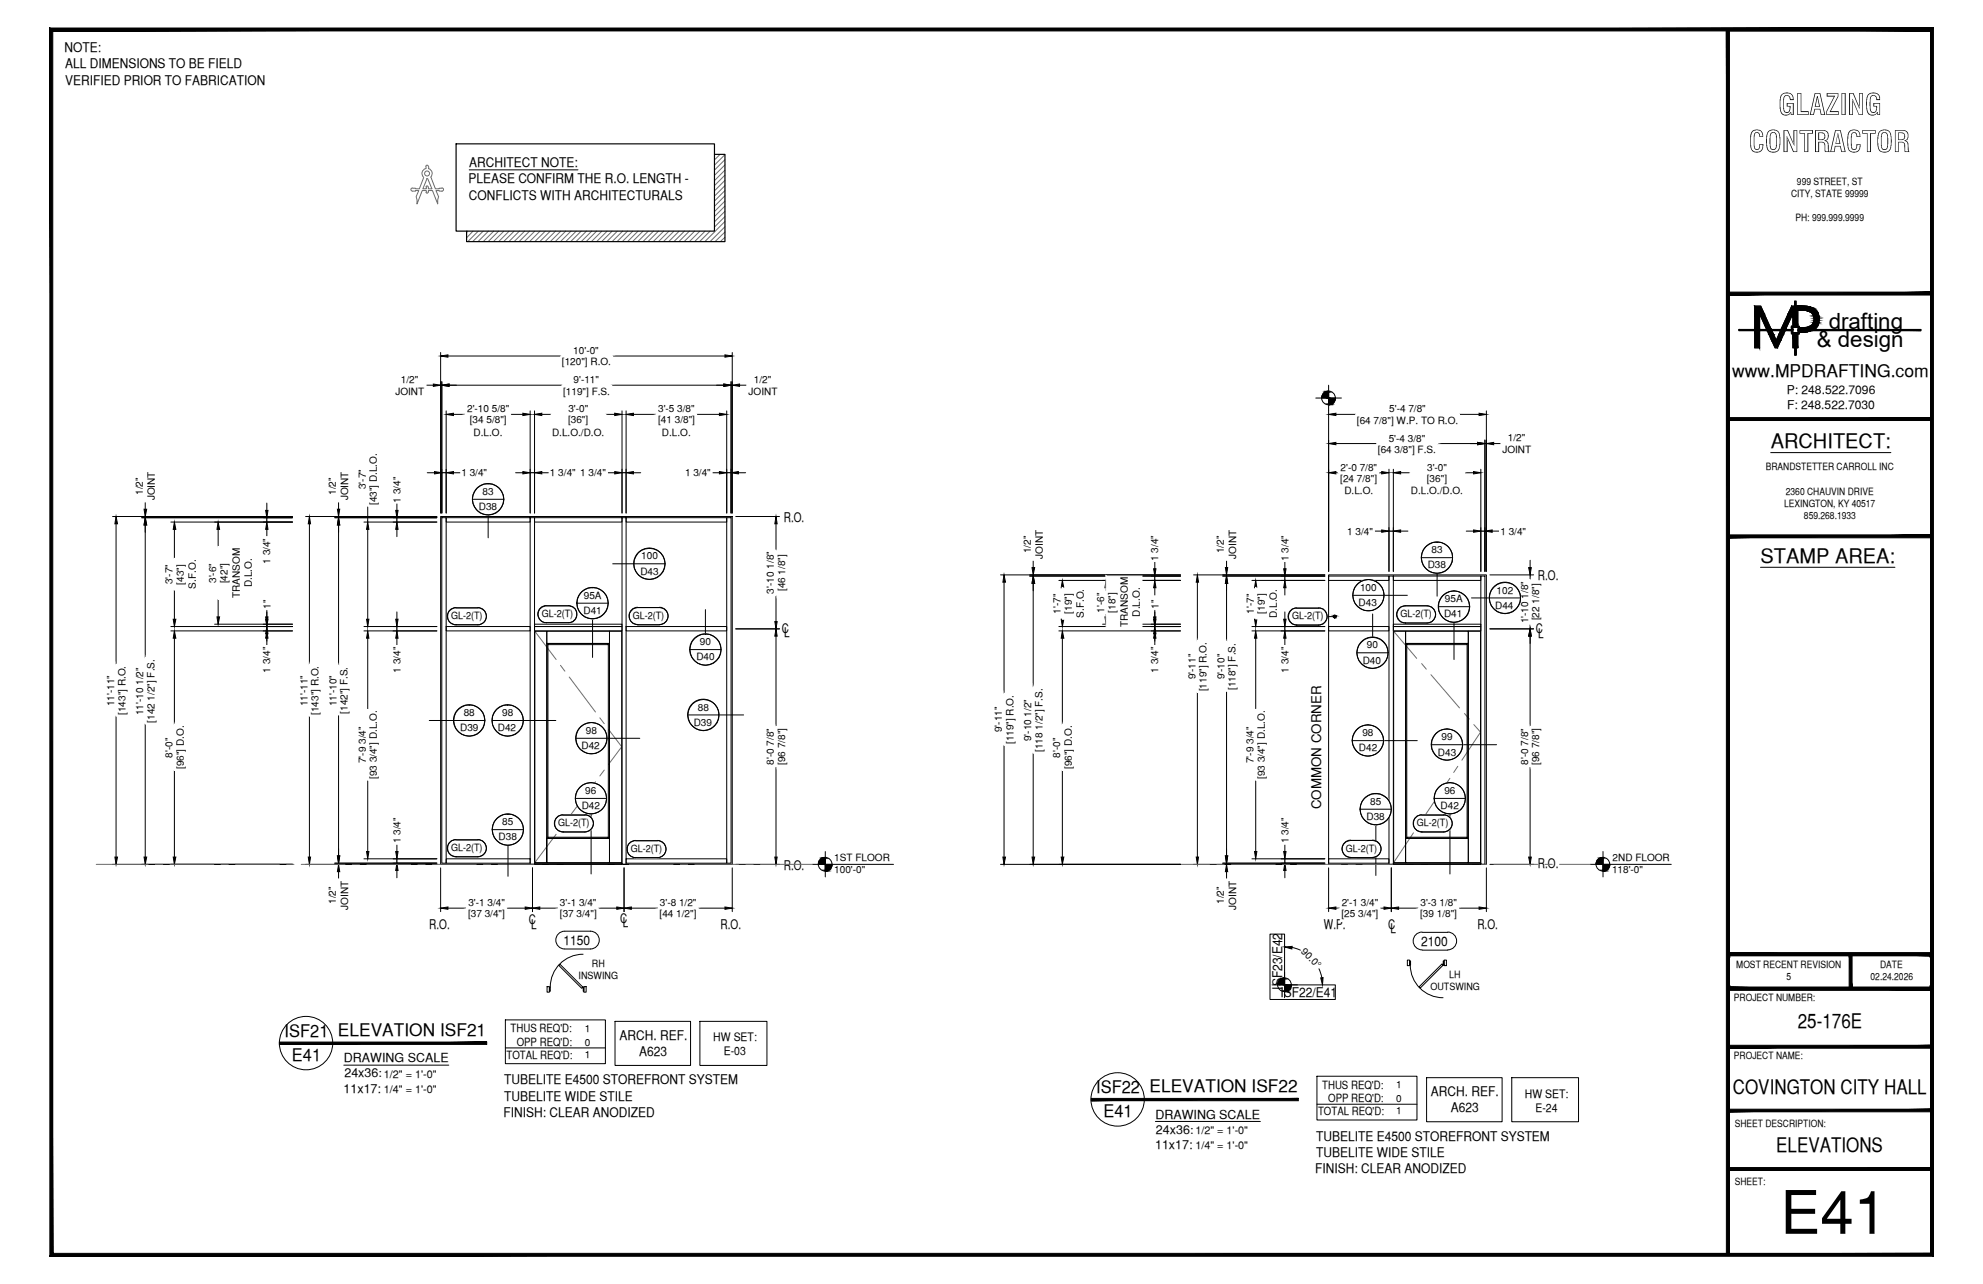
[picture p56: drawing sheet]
<svg xmlns="http://www.w3.org/2000/svg" width="432mm" height="279mm" viewBox="0 0 432 279" stroke-linecap="round" stroke-linejoin="round" font-family="sans-serif">
<defs><g id="words">
<text font-size="13.1" x="387.7" y="268.5">E41</text>
<g font-size="6.3">
<text x="387.2" y="25">GLAZING</text>
<text x="380.8" y="33.1">CONTRACTOR</text>
</g>
<g font-size="4.9">
<text x="398.2" y="71.5">drafting</text>
<text x="395.6" y="75.5">&amp; design</text>
</g>
<g font-size="4.4">
<text x="385.6" y="97.5">ARCHITECT:</text>
<text x="383.3" y="122.5">STAMP AREA:</text>
<text x="391.5" y="223.7">25-176E</text>
<text x="377.3" y="238.1">COVINGTON CITY HALL</text>
<text x="386.8" y="250.7">ELEVATIONS</text>
</g>
<g font-size="3.8">
<text x="377.2" y="82">www.MPDRAFTING.com</text>
<text x="62" y="225.6">ISF21 ELEVATION ISF21</text>
<text x="63.6" y="230.9">E41</text>
<text x="238.7" y="237.9">ISF22 ELEVATION ISF22</text>
<text x="240.3" y="243.1">E41</text>
</g>
<g font-size="2.9">
<text x="14" y="11.2">NOTE:</text>
<text x="14.2" y="14.8">ALL DIMENSIONS TO BE FIELD</text>
<text x="14.2" y="18.4">VERIFIED PRIOR TO FABRICATION</text>
<text x="102" y="39.9">PLEASE CONFIRM THE R.O. LENGTH -</text>
<text x="102.2" y="36.3">ARCHITECT NOTE:</text>
<text x="102.1" y="43.4">CONFLICTS WITH ARCHITECTURALS</text>
<text x="170.7" y="113.5">R.O.</text>
<text x="334.9" y="126.2">R.O.</text>
<text x="170.2" y="137.7">C</text>
<text x="334.5" y="137.7">C</text>
<text x="170.8" y="138.7">L</text>
<text x="335" y="138.7">L</text>
<text x="287.7" y="176.1" transform="rotate(-90 287.7 176.1)">COMMON CORNER</text>
<text x="170.7" y="189.2">R.O.</text>
<text x="334.9" y="189">R.O.</text>
<text x="93.5" y="202.1">R.O.</text>
<text x="115.2" y="201">C</text>
<text x="115.7" y="202.1">L</text>
<text x="135.1" y="200.8">C</text>
<text x="135.6" y="201.8">L</text>
<text x="156.9" y="202.1">R.O.</text>
<text x="288.3" y="202.1">W.P.</text>
<text x="302.3" y="202.1">C</text>
<text x="302.8" y="203.1">L</text>
<text x="321.7" y="202.1">R.O.</text>
<text x="122.7" y="205.5">1150</text>
<text x="309.4" y="205.8">2100</text>
<text x="279.2" y="215.3" transform="rotate(-90 279.2 215.3)">ISF23/E42</text>
<text x="278.8" y="217">ISF22/E41</text>
<text x="134.9" y="226.3">ARCH. REF.</text>
<text x="139.2" y="229.7">A623</text>
<text x="109.8" y="236">TUBELITE E4500 STOREFRONT SYSTEM</text>
<text x="109.8" y="239.5">TUBELITE WIDE STILE</text>
<text x="311.6" y="238.4">ARCH. REF.</text>
<text x="109.7" y="243.1">FINISH: CLEAR ANODIZED</text>
<text x="315.9" y="242">A623</text>
<text x="286.6" y="248.2">TUBELITE E4500 STOREFRONT SYSTEM</text>
<text x="286.6" y="251.8">TUBELITE WIDE STILE</text>
<text x="286.4" y="255.3">FINISH: CLEAR ANODIZED</text>
</g>
<g font-size="2.7">
<text x="74.9" y="231.1">DRAWING SCALE</text>
<text x="74.8" y="237.7">11x17:</text>
<text x="75" y="234.4">24x36:</text>
<text x="251.6" y="243.4">DRAWING SCALE</text>
<text x="251.5" y="250">11x17:</text>
<text x="251.7" y="246.7">24x36:</text>
</g>
<g font-size="2.6">
<text x="389.1" y="85.8">P: 248.522.7096</text>
<text x="389.1" y="89">F: 248.522.7030</text>
</g>
<g font-size="2.5">
<text x="111.2" y="224.7">THUS REQ'D:</text>
<text x="112.5" y="227.6">OPP REQ'D:</text>
<text x="155.3" y="226.6">HW SET:</text>
<text x="110.3" y="230.5">TOTAL REQ'D:</text>
<text x="157.6" y="229.6">E-03</text>
<text x="287.9" y="236.9">THUS REQ'D:</text>
<text x="289.2" y="239.9">OPP REQ'D:</text>
<text x="332" y="238.8">HW SET:</text>
<text x="287" y="242.7">TOTAL REQ'D:</text>
<text x="334.3" y="241.9">E-24</text>
</g>
<g font-size="2.4">
<text x="83.6" y="234.6">1/2&quot; = 1'-0&quot;</text>
<text x="83.6" y="237.7">1/4&quot; = 1'-0&quot;</text>
<text x="260.3" y="246.8">1/2&quot; = 1'-0&quot;</text>
<text x="260.3" y="250">1/4&quot; = 1'-0&quot;</text>
</g>
<g font-size="2.2">
<text x="391.3" y="40.2">999 STREET, ST</text>
<text x="390" y="42.9">CITY, STATE 99999</text>
<text x="391" y="48.2">PH: 999.999.9999</text>
<text x="124.8" y="77">10'-0&quot;</text>
<text x="87.3" y="83.2">1/2&quot;</text>
<text x="122.4" y="79.5">[120&quot;] R.O.</text>
<text x="124.9" y="83.4">9'-11&quot;</text>
<text x="164.1" y="83.2">1/2&quot;</text>
<text x="86.1" y="85.9">JOINT</text>
<text x="101.7" y="89.7">2'-10 5/8&quot;</text>
<text x="122.6" y="85.9">[119&quot;] F.S.</text>
<text x="123.8" y="89.7">3'-0&quot;</text>
<text x="143.3" y="89.7">3'-5 3/8&quot;</text>
<text x="163" y="85.9">JOINT</text>
<text x="302.5" y="89.7">5'-4 7/8&quot;</text>
<text x="102.3" y="92.1">[34 5/8&quot;]</text>
<text x="103.1" y="94.8">D.L.O.</text>
<text x="120.2" y="94.8">D.L.O./D.O.</text>
<text x="123.7" y="92.1">[36&quot;]</text>
<text x="143.3" y="92.1">[41 3/8&quot;]</text>
<text x="144.1" y="94.8">D.L.O.</text>
<text x="295.5" y="92.2">[64 7/8&quot;] W.P. TO R.O.</text>
<text x="328.4" y="95.9">1/2&quot;</text>
<text x="300" y="98.6">[64 3/8&quot;] F.S.</text>
<text x="302.4" y="96.1">5'-4 3/8&quot;</text>
<text x="327.2" y="98.6">JOINT</text>
<text x="31.1" y="107.7" transform="rotate(-90 31.1 107.7)">1/2&quot;</text>
<text x="73.2" y="107.7" transform="rotate(-90 73.2 107.7)">1/2&quot;</text>
<text x="79.6" y="106.4" transform="rotate(-90 79.6 106.4)">3'-7&quot;</text>
<text x="100.5" y="103.6">1 3/4&quot;</text>
<text x="105.1" y="107.7">83</text>
<text x="119.8" y="103.6">1 3/4&quot;</text>
<text x="126.4" y="103.6">1 3/4&quot;</text>
<text x="149.2" y="103.6">1 3/4&quot;</text>
<text x="291.8" y="104.8">[24 7/8&quot;]</text>
<text x="291.9" y="102.4">2'-0 7/8&quot;</text>
<text x="292.7" y="107.5">D.L.O.</text>
<text x="307.2" y="107.5">D.L.O./D.O.</text>
<text x="310.7" y="104.8">[36&quot;]</text>
<text x="310.8" y="102.4">3'-0&quot;</text>
<text x="384.5" y="102.3">BRANDSTETTER CARROLL INC</text>
<text x="388.9" y="107.6">2360 CHAUVIN DRIVE</text>
<text x="33.7" y="108.9" transform="rotate(-90 33.7 108.9)">JOINT</text>
<text x="75.8" y="108.9" transform="rotate(-90 75.8 108.9)">JOINT</text>
<text x="82" y="109.9" transform="rotate(-90 82 109.9)">[43&quot;] D.L.O.</text>
<text x="87.2" y="109.3" transform="rotate(-90 87.2 109.3)">1 3/4&quot;</text>
<text x="104.3" y="111">D38</text>
<text x="388.5" y="110.3">LEXINGTON, KY 40517</text>
<text x="392.8" y="113">859.268.1933</text>
<text x="293.4" y="116.3">1 3/4&quot;</text>
<text x="326.7" y="116.3">1 3/4&quot;</text>
<text x="58.9" y="122.7" transform="rotate(-90 58.9 122.7)">1 3/4&quot;</text>
<text x="139.4" y="125.1">D43</text>
<text x="139.6" y="121.7">100</text>
<text x="224.5" y="120.4" transform="rotate(-90 224.5 120.4)">1/2&quot;</text>
<text x="227.1" y="121.6" transform="rotate(-90 227.1 121.6)">JOINT</text>
<text x="252.2" y="122" transform="rotate(-90 252.2 122)">1 3/4&quot;</text>
<text x="266.5" y="120.4" transform="rotate(-90 266.5 120.4)">1/2&quot;</text>
<text x="269.2" y="121.6" transform="rotate(-90 269.2 121.6)">JOINT</text>
<text x="280.5" y="122" transform="rotate(-90 280.5 122)">1 3/4&quot;</text>
<text x="310.9" y="123.7">D38</text>
<text x="311.7" y="120.4">83</text>
<text x="37.5" y="127.1" transform="rotate(-90 37.5 127.1)">3'-7&quot;</text>
<text x="40" y="127.2" transform="rotate(-90 40 127.2)">[43&quot;]</text>
<text x="42.7" y="128.1" transform="rotate(-90 42.7 128.1)">S.F.O.</text>
<text x="47.1" y="126.9" transform="rotate(-90 47.1 126.9)">3'-6&quot;</text>
<text x="49.5" y="126.9" transform="rotate(-90 49.5 126.9)">[42&quot;]</text>
<text x="52.2" y="130.1" transform="rotate(-90 52.2 130.1)">TRANSOM</text>
<text x="54.9" y="127.8" transform="rotate(-90 54.9 127.8)">D.L.O.</text>
<text x="127.1" y="130.3">95A</text>
<text x="168.5" y="129.2" transform="rotate(-90 168.5 129.2)">3'-10 1/8&quot;</text>
<text x="170.9" y="128.7" transform="rotate(-90 170.9 128.7)">[46 1/8&quot;]</text>
<text x="295.8" y="131.9">D43</text>
<text x="296.2" y="128.6">100</text>
<text x="314.6" y="131.1">95A</text>
<text x="325.9" y="129.2">102</text>
<text x="58.9" y="132.5" transform="rotate(-90 58.9 132.5)">1&quot;</text>
<text x="98.2" y="134.7">GL-2(T)</text>
<text x="118" y="134.2">GL-2(T)</text>
<text x="127.1" y="133.6">D41</text>
<text x="137.8" y="134.6">GL-2(T)</text>
<text x="230.9" y="133.5" transform="rotate(-90 230.9 133.5)">1'-7&quot;</text>
<text x="233.4" y="133.5" transform="rotate(-90 233.4 133.5)">[19&quot;]</text>
<text x="236" y="134.4" transform="rotate(-90 236 134.4)">S.F.O.</text>
<text x="240.4" y="133.3" transform="rotate(-90 240.4 133.3)">1'-6&quot;</text>
<text x="242.9" y="133.3" transform="rotate(-90 242.9 133.3)">[18&quot;]</text>
<text x="245.6" y="136.5" transform="rotate(-90 245.6 136.5)">TRANSOM</text>
<text x="248.2" y="134.2" transform="rotate(-90 248.2 134.2)">D.L.O.</text>
<text x="252.3" y="132.5" transform="rotate(-90 252.3 132.5)">1&quot;</text>
<text x="273" y="133.5" transform="rotate(-90 273 133.5)">1'-7&quot;</text>
<text x="275.4" y="133.5" transform="rotate(-90 275.4 133.5)">[19&quot;]</text>
<text x="278.1" y="134.5" transform="rotate(-90 278.1 134.5)">D.L.O.</text>
<text x="281.4" y="134.7">GL-2(T)</text>
<text x="304.9" y="134.3">GL-2(T)</text>
<text x="314.5" y="134.4">D41</text>
<text x="325.6" y="132.5">D44</text>
<text x="332.7" y="135.6" transform="rotate(-90 332.7 135.6)">1'-10 1/8&quot;</text>
<text x="335.2" y="135" transform="rotate(-90 335.2 135)">[22 1/8&quot;]</text>
<text x="151.6" y="143.7">D40</text>
<text x="152.4" y="140.4">90</text>
<text x="297.6" y="141.1">90</text>
<text x="58.9" y="146.4" transform="rotate(-90 58.9 146.4)">1 3/4&quot;</text>
<text x="87.2" y="146.4" transform="rotate(-90 87.2 146.4)">1 3/4&quot;</text>
<text x="252.2" y="146.4" transform="rotate(-90 252.2 146.4)">1 3/4&quot;</text>
<text x="260.3" y="147.8" transform="rotate(-90 260.3 147.8)">9'-11&quot;</text>
<text x="266.6" y="147.8" transform="rotate(-90 266.6 147.8)">9'-10&quot;</text>
<text x="280.5" y="146.4" transform="rotate(-90 280.5 146.4)">1 3/4&quot;</text>
<text x="296.7" y="144.5">D40</text>
<text x="24.9" y="153.7" transform="rotate(-90 24.9 153.7)">11'-11&quot;</text>
<text x="27.3" y="155.6" transform="rotate(-90 27.3 155.6)">[143&quot;] R.O.</text>
<text x="31.2" y="155.6" transform="rotate(-90 31.2 155.6)">11'-10 1/2&quot;</text>
<text x="67" y="153.7" transform="rotate(-90 67 153.7)">11'-11&quot;</text>
<text x="69.3" y="155.6" transform="rotate(-90 69.3 155.6)">[143&quot;] R.O.</text>
<text x="73.3" y="153.7" transform="rotate(-90 73.3 153.7)">11'-10&quot;</text>
<text x="75.7" y="155.3" transform="rotate(-90 75.7 155.3)">[142&quot;] F.S.</text>
<text x="101" y="155.8">88</text>
<text x="109.3" y="155.8">98</text>
<text x="152" y="154.6">88</text>
<text x="262.7" y="150.4" transform="rotate(-90 262.7 150.4)">[119&quot;] R.O.</text>
<text x="269" y="150.2" transform="rotate(-90 269 150.2)">[118&quot;] F.S.</text>
<text x="33.7" y="157.3" transform="rotate(-90 33.7 157.3)">[142 1/2&quot;] F.S.</text>
<text x="100.2" y="159.1">D39</text>
<text x="108.4" y="159.1">D42</text>
<text x="127.6" y="159.7">98</text>
<text x="151.1" y="158">D39</text>
<text x="218.2" y="159.3" transform="rotate(-90 218.2 159.3)">9'-11&quot;</text>
<text x="220.7" y="161.9" transform="rotate(-90 220.7 161.9)">[119&quot;] R.O.</text>
<text x="224.5" y="161.3" transform="rotate(-90 224.5 161.3)">9'-10 1/2&quot;</text>
<text x="296.7" y="160.2">98</text>
<text x="313.9" y="161.1">99</text>
<text x="37.5" y="164.8" transform="rotate(-90 37.5 164.8)">8'-0&quot;</text>
<text x="40" y="167.4" transform="rotate(-90 40 167.4)">[96&quot;] D.O.</text>
<text x="79.6" y="166.1" transform="rotate(-90 79.6 166.1)">7'-9 3/4&quot;</text>
<text x="126.6" y="163">D42</text>
<text x="168.5" y="166.4" transform="rotate(-90 168.5 166.4)">8'-0 7/8&quot;</text>
<text x="170.9" y="166.4" transform="rotate(-90 170.9 166.4)">[96 7/8&quot;]</text>
<text x="227" y="163.6" transform="rotate(-90 227 163.6)">[118 1/2&quot;] F.S.</text>
<text x="230.9" y="164.8" transform="rotate(-90 230.9 164.8)">8'-0&quot;</text>
<text x="233.4" y="167.4" transform="rotate(-90 233.4 167.4)">[96&quot;] D.O.</text>
<text x="273" y="166.1" transform="rotate(-90 273 166.1)">7'-9 3/4&quot;</text>
<text x="295.9" y="163.5">D42</text>
<text x="313.1" y="164.4">D43</text>
<text x="332.7" y="166.4" transform="rotate(-90 332.7 166.4)">8'-0 7/8&quot;</text>
<text x="335.2" y="166.4" transform="rotate(-90 335.2 166.4)">[96 7/8&quot;]</text>
<text x="82" y="169.5" transform="rotate(-90 82 169.5)">[93 3/4&quot;] D.L.O.</text>
<text x="127.4" y="172.8">96</text>
<text x="275.4" y="169.5" transform="rotate(-90 275.4 169.5)">[93 3/4&quot;] D.L.O.</text>
<text x="314.5" y="172.8">96</text>
<text x="109.3" y="179.6">85</text>
<text x="121.5" y="179.8">GL-2(T)</text>
<text x="126.7" y="176.1">D42</text>
<text x="297.6" y="178.4">D38</text>
<text x="298.4" y="175.1">85</text>
<text x="308.5" y="179.8">GL-2(T)</text>
<text x="313.7" y="176.1">D42</text>
<text x="87.2" y="183.5" transform="rotate(-90 87.2 183.5)">1 3/4&quot;</text>
<text x="98.2" y="185.2">GL-2(T)</text>
<text x="108.6" y="182.9">D38</text>
<text x="137.4" y="185.4">GL-2(T)</text>
<text x="280.5" y="183.5" transform="rotate(-90 280.5 183.5)">1 3/4&quot;</text>
<text x="293.1" y="185.4">GL-2(T)</text>
<text x="181.7" y="187.4">1ST FLOOR</text>
<text x="181.7" y="190">100'-0&quot;</text>
<text x="351" y="190">118'-0&quot;</text>
<text x="351.2" y="187.4">2ND FLOOR</text>
<text x="73.2" y="196.7" transform="rotate(-90 73.2 196.7)">1/2&quot;</text>
<text x="75.8" y="197.9" transform="rotate(-90 75.8 197.9)">JOINT</text>
<text x="102" y="197.2">3'-1 3/4&quot;</text>
<text x="121.9" y="197.2">3'-1 3/4&quot;</text>
<text x="143.7" y="197.2">3'-8 1/2&quot;</text>
<text x="266.5" y="196.7" transform="rotate(-90 266.5 196.7)">1/2&quot;</text>
<text x="269.2" y="197.9" transform="rotate(-90 269.2 197.9)">JOINT</text>
<text x="292.2" y="197.2">2'-1 3/4&quot;</text>
<text x="309.3" y="197.2">3'-3 1/8&quot;</text>
<text x="101.9" y="199.6">[37 3/4&quot;]</text>
<text x="121.9" y="199.6">[37 3/4&quot;]</text>
<text x="143.6" y="199.6">[44 1/2&quot;]</text>
<text x="292.1" y="199.6">[25 3/4&quot;]</text>
<text x="309.2" y="199.6">[39 1/8&quot;]</text>
<text x="283.2" y="207.2" transform="rotate(45 283.2 207.2)">90.0°</text>
<text x="126" y="213.1">INSWING</text>
<text x="128.9" y="210.4">RH</text>
<text x="311.5" y="215.4">OUTSWING</text>
<text x="315.5" y="212.7">LH</text>
<text x="378.1" y="210.6">MOST RECENT REVISION</text>
<text x="389" y="213.3">5</text>
<text x="407.3" y="213.2">02.24.2026</text>
<text x="409.4" y="210.6">DATE</text>
<text x="377.6" y="217.8">PROJECT NUMBER:</text>
<text x="127.3" y="224.6">1</text>
<text x="127.3" y="227.5">0</text>
<text x="127.3" y="230.3">1</text>
<text x="377.6" y="230.4">PROJECT NAME:</text>
<text x="304" y="236.9">1</text>
<text x="304" y="239.8">0</text>
<text x="304" y="242.5">1</text>
<text x="377.8" y="245.2">SHEET DESCRIPTION:</text>
<text x="377.8" y="257.9">SHEET:</text>
</g>
</g></defs>
<!-- layer: COMPONENTS -->
<g fill="none" stroke="#000" stroke-width=".22">
<path d="M96.2 112.6h1v75.2h-1zM97.2 112.6h18.2v1h-18.2zM115.4 112.6h1v75.5h-1zM116.4 112.6h19v1h-19zM135.4 112.6h.9v75.5h-.9zM136.3 112.6h21.9v1h-21.9zM158.2 112.6h1v75.2h-1zM97.2 136.3h18.2v1h-18.2zM116.4 136.3h19v1h-19zM136.3 136.3h21.9v1h-21.9zM289.3 136.3h13.2v1h-13.2zM289.3 125.3h13.2v1h-13.2z"/>
<path d="M302.5 125.3h.9v62.8h-.9zM303.4 136.3h19.1v1h-19.1zM303.4 125.3h19.1v1h-19.1zM322.5 125.3h.8v62.8h-.8zM97.2 186.9h18.2v.9h-18.2zM136.3 186.9h21.9v.9h-21.9zM289.3 186.9h13.2v.9h-13.2z"/>
</g>
<!-- layer: ROUGH OPENING -->
<path d="M95.9 112.4h63.5v75.7h-63.5zM289.3 125.1h34.4v63h-34.4z" fill="none" stroke="#000" stroke-width=".22"/>
<!-- layer: DIM -->
<g fill="none" stroke="#000" stroke-width=".22">
<path d="M95.9 76.7v34.9M97.5 77.5h24.6M133.3 77.5h24.6M159.4 76.7v34.9M92.8 83.8h1.6M95.9 83.8h.3M96.2 83.1v28.5M97.2 89.4v22.2M97.8 83.8h24.6M98.7 90.2h2.7M111.2 90.2h2.7M115.4 89.4v22.2"/>
<path d="M116.4 89.4v22.2M118 90.2h2M131.8 90.2h2.1M133 83.8h24.6M135.4 89.4v22.2M136.3 89.4v22.2M137.9 90.2h5.1M151.6 90.2h5.1M158.2 89.4v22.2M159.2 83.1v28.5M159.2 83.8h.2M161 83.8h1.6"/>
<path d="M289.3 89.4v34.9M290.9 90.2h4.3M290.9 96.5h8.9M312.9 96.5h8.9M317.8 90.2h4.3M323.3 95.8v28.5M323.3 96.5h.4M323.7 89.4v34.9M325.2 96.5h1.6M24.5 112.4h39.2M25.3 114v30.7M30.9 112.6h32.8"/>
<path d="M31.6 109.2v1.6M31.6 112.4v.2M31.6 114.2v29M37.2 113.6h26.5M38 115.2v6.4M47.5 115.2v3.8M58.1 109.5v1.6M58.1 112.6v1M58.1 115.2v1.6M66.5 112.4h28.6M67.4 114v30.7M72.9 112.6h22.2"/>
<path d="M73.7 109.2v1.6M73.7 112.4v.2M73.7 114.2v30.7M79.2 113.6h15.9M80.1 110.2v3.4M80.1 115.2v19.5M86.4 109.5v1.6M86.4 112.6v1M86.4 115.2v1.6M93 102.9h1.6M96.2 102.9h1M98.7 102.9h1.6"/>
<path d="M112.3 102.9h1.6M115.4 102.9h1M118 102.9h1.6M132.3 102.9h1.6M135.4 102.9h.9M137.9 102.9h1.6M155.1 102.9h1.6M158.2 102.9h1M160.2 112.4h9.5M160.8 102.9h1.6M169 114v5.7M290.9 102.9h.7"/>
<path d="M299.3 115.6h1.6M300.2 102.9h.7M302.5 102.1v22.2M302.5 115.6h.9M303.4 102.1v22.2M305 102.9h2M305 115.6h1.6M318.8 102.9h2.1M319.3 115.6h1.6M322.5 102.1v22.2M322.5 115.6h.8M324.9 115.6h1.6"/>
<path d="M37.2 137.3h26.5M37.2 136.3h26.5M38 128.4v6.3M38 138.9v18.8M46.7 135.8h17M47.5 130.4v3.8M58.1 132.7v2M58.1 135.8v1.5M58.1 137.9v2.6M79.2 137.3h15.9M79.2 136.3h15.9M80.1 138.9v15.5"/>
<path d="M86.4 133.2v1.5M86.4 136.3v1M86.4 138.9v1.6M160.2 136.8h9.5M169 129.5v5.8M169 138.4v19.8M217.9 125.1h39.1M218.6 126.7v24.3M224.2 125.3h32.8M225 121.9v1.6M225 125.1v.2M225 126.9v22.6"/>
<path d="M230.6 137.3h26.4M230.6 136.3h26.4M230.6 126.3h26.4M231.3 134.7h.1M231.3 127.9v.1M231.3 138.9v18.8M240.1 135.8h16.9M240.9 127.9v6.3M251.5 122.2v1.6M251.5 125.3v1M251.5 127.9v1.6M251.5 132.7v2"/>
<path d="M251.5 135.8v1.5M251.5 137.9v2.6M259.9 125.1h28.6M260.7 126.7v12.8M266.3 125.3h22.2M267.1 121.9v1.6M267.1 125.1v.2M267.1 126.9v12.9M272.6 137.3h15.9M272.6 136.3h15.9M272.6 126.3h15.9M273.4 127.9v.1"/>
<path d="M273.4 134.7h.1M273.4 138.9v15.5M279.8 122.2v1.6M279.8 125.3v1M279.8 127.9v1.6M279.8 133.2v1.5M279.8 136.3v1M279.8 138.9v1.6M324.4 136.8h9.5M324.4 125.1h9.5M333.2 121.9v1.6M333.2 125.1v1"/>
<path d="M333.2 135.8v1M333.2 138.4v19.8M25.3 155.8v30.7M31.6 157.5v29M67.4 155.8v30.7M73.7 155.6v30.6M260.7 150.7v35.8M267.1 150.4v35.8M38 167.6v18.9M80.1 169.8v15.5M169 166.8v19.7M218.6 162.2v24.3"/>
<path d="M225 163.9v22.6M231.3 167.6v18.9M273.4 169.8v15.5M333.2 166.8v19.7M24.5 188.1h39.2M66.5 188.1h28.6M72.9 187.8h22.2M73.7 187.8v.3M73.7 189.7v1.6M79.2 186.9h15.9M86.4 183.7v1.6M86.4 186.9v.9"/>
<path d="M86.4 189.4v1.6M95.9 188.8v9.6M97.5 197.6h4.2M110.2 197.6h4.2M116 188.8v9.6M117.5 197.6h4.1M130.2 197.6h4.1M135.9 188.8v9.6M137.5 197.6h5.9M152 197.6h5.9M159.4 188.8v9.6M160.2 188.1h9.5"/>
<path d="M217.9 188.1h39.1M259.9 188.1h28.6M266.3 187.8h22.2M267.1 187.8v.3M267.1 189.7v1.6M272.6 186.9h15.9M279.8 183.7v1.6M279.8 186.9v.9M279.8 189.4v1.6M289.3 188.8v9.6M290.9 197.6h.9M300.4 197.6h1"/>
<path d="M303 188.8v9.6M304.5 197.6h4.5M317.6 197.6h4.5M323.7 188.8v9.6M324.4 188.1h9.5M281.3 206.1l1.9 .7M287.2 210.8l.6 1.9"/>
</g>
<g fill="#000" stroke="#000" stroke-width=".22">
<path d="M95.9 77.5l1.6-.3v.5zM157.9 77.2l1.5 .3-1.5 .2zM94.4 83.6l1.5 .2-1.5 .3zM96.2 83.8l1.6-.2v.5zM97.2 90.2l1.5-.3v.5zM113.9 89.9l1.5 .3-1.5 .2zM116.4 90.2l1.6-.3v.5zM133.9 89.9l1.5 .3-1.5 .2zM136.3 90.2l1.6-.3v.5zM156.7 89.9l1.5 .3-1.5 .2zM157.6 83.6l1.6 .2-1.6 .3zM159.4 83.8l1.6-.2v.5z"/>
<path d="M289.3 90.2l1.6-.3v.5zM289.3 96.5l1.6-.2v.5zM321.8 96.3l1.5 .2-1.5 .3zM322.1 89.9l1.6 .3-1.6 .2zM323.7 96.5l1.5-.2v.5zM25.3 112.4l.3 1.6h-.6zM31.6 112.6l.3 1.6h-.5zM31.4 110.8h.5l-.3 1.6zM38 113.6l.3 1.6h-.6zM47.5 113.6l.3 1.6h-.6zM57.8 111.1h.6l-.3 1.5zM58.1 113.6l.3 1.6h-.6z"/>
<path d="M67.4 112.4l.2 1.6h-.5zM73.7 112.6l.3 1.6h-.5zM73.5 110.8h.5l-.3 1.6zM80.1 113.6l.2 1.6h-.5zM86.4 113.6l.3 1.6h-.5zM86.2 111.1h.5l-.3 1.5zM94.6 102.6l1.6 .3-1.6 .2zM97.2 102.9l1.5-.3v.5zM113.9 102.6l1.5 .3-1.5 .2zM116.4 102.9l1.6-.3v.5zM133.9 102.6l1.5 .3-1.5 .2zM136.3 102.9l1.6-.3v.5z"/>
<path d="M156.7 102.6l1.5 .3-1.5 .2zM159.2 102.9l1.6-.3v.5zM169 112.4l.2 1.6h-.5zM289.3 102.9l1.6-.3v.5zM300.9 102.6l1.6 .3-1.6 .2zM300.9 115.3l1.6 .3-1.6 .2zM303.4 102.9l1.6-.3v.5zM303.4 115.6l1.6-.3v.5zM320.9 102.6l1.6 .3-1.6 .2zM320.9 115.3l1.6 .3-1.6 .2zM323.3 115.6l1.6-.3v.5zM38 137.3l.3 1.6h-.6z"/>
<path d="M37.7 134.7h.6l-.3 1.6zM47.2 134.2h.6l-.3 1.6zM57.8 134.7h.6l-.3 1.6zM58.1 137.3l.3 1.6h-.6zM58.1 136.3l.3 1.6h-.6zM57.8 134.2h.6l-.3 1.6zM80.1 137.3l.2 1.6h-.5zM79.8 134.7h.5l-.2 1.6zM86.2 134.7h.5l-.3 1.6zM86.4 137.3l.3 1.6h-.5zM169 136.8l.2 1.6h-.5zM168.7 135.3h.5l-.2 1.5z"/>
<path d="M218.6 125.1l.3 1.6h-.5zM225 125.3l.3 1.6h-.6zM224.7 123.5h.6l-.3 1.6zM231.3 137.3l.3 1.6h-.5zM231.3 126.3l.3 1.6h-.5zM231.1 134.7h.5l-.3 1.6zM240.9 126.3l.3 1.6h-.6zM240.6 134.2h.6l-.3 1.6zM251.5 126.3l.2 1.6h-.5zM251.2 123.8h.5l-.2 1.5zM251.2 134.7h.5l-.2 1.6zM251.5 137.3l.2 1.6h-.5z"/>
<path d="M251.5 136.3l.2 1.6h-.5zM251.2 134.2h.5l-.2 1.6zM260.7 125.1l.3 1.6h-.5zM267.1 125.3l.2 1.6h-.5zM266.8 123.5h.5l-.2 1.6zM273.4 137.3l.3 1.6h-.5zM273.4 126.3l.3 1.6h-.5zM273.2 134.7h.5l-.3 1.6zM279.8 126.3l.2 1.6h-.5zM279.5 123.8h.5l-.2 1.5zM279.5 134.7h.5l-.2 1.6zM279.8 137.3l.2 1.6h-.5z"/>
<path d="M332.9 123.5h.5l-.2 1.6zM333.2 136.8l.2 1.6h-.5zM25 186.5h.6l-.3 1.6zM31.4 186.5h.5l-.3 1.6zM37.7 186.5h.6l-.3 1.6zM67.1 186.5h.5l-.2 1.6zM73.5 186.2h.5l-.3 1.6zM73.7 188.1l.3 1.6h-.5zM79.8 185.3h.5l-.2 1.6zM86.4 187.8l.3 1.6h-.5zM86.2 185.3h.5l-.3 1.6zM95.9 197.6l1.6-.2v.5z"/>
<path d="M114.4 197.4l1.6 .2-1.6 .3zM116 197.6l1.5-.2v.5zM134.3 197.4l1.6 .2-1.6 .3zM135.9 197.6l1.6-.2v.5zM157.9 197.4l1.5 .2-1.5 .3zM168.7 186.5h.5l-.2 1.6zM218.4 186.5h.5l-.3 1.6zM224.7 186.5h.6l-.3 1.6zM231.1 186.5h.5l-.3 1.6zM260.5 186.5h.5l-.3 1.6zM266.8 186.2h.5l-.2 1.6zM267.1 188.1l.2 1.6h-.5z"/>
<path d="M273.2 185.3h.5l-.3 1.6zM279.8 187.8l.2 1.6h-.5zM279.5 185.3h.5l-.2 1.6zM289.3 197.6l1.6-.2v.5zM301.4 197.4l1.6 .2-1.6 .3zM303 197.6l1.5-.2v.5zM322.1 197.4l1.6 .2-1.6 .3zM332.9 186.5h.5l-.2 1.6zM279.7 206.1l1.7-.2-.1 .6zM287.6 212.8l.5-.1-.1 1.6z"/>
</g>
<g fill="#fff" stroke="#fff" stroke-width=".22">
<path d="M124.7 75.1v2.4l6-2.4zM124.7 77.5l6-2.4v2.4z"/>
<path d="M122.1 77.5v2.8l11.2-2.8zM122.1 80.3l11.2-2.8v2.8z"/>
<path d="M124.7 81.4v2.4l6-2.4zM124.7 83.8l6-2.4v2.4z"/>
<path d="M122.4 83.8v2.9l10.6-2.9zM122.4 86.7l10.6-2.9v2.9z"/>
<path d="M85.8 81.3v5.1l7-5.1zM85.8 86.4l7-5.1v5.1z"/>
<path d="M162.6 81.3v5.1l7-5.1zM162.6 86.4l7-5.1v5.1z"/>
<path d="M100.3 101.7v2.4l6.1-2.4zM100.3 104.1l6.1-2.4v2.4z"/>
<path d="M143.4 195.2v2.4l8.6-2.4zM143.4 197.6l8.6-2.4v2.4z"/>
<path d="M143.4 197.6v2.9l8.6-2.9zM143.4 200.5l8.6-2.9v2.9z"/>
<path d="M121.6 195.2v2.4l8.6-2.4zM121.6 197.6l8.6-2.4v2.4z"/>
<path d="M121.7 197.6v2.9l8.5-2.9zM121.7 200.5l8.5-2.9v2.9z"/>
<path d="M101.4 87.8v2.4l9.8-2.4zM101.4 90.2l9.8-2.4v2.4z"/>
<path d="M102 90.2v5l8.6-5zM102 95.2l8.6-5v5z"/>
<path d="M101.7 195.2v2.4l8.5-2.4zM101.7 197.6l8.5-2.4v2.4z"/>
<path d="M101.7 197.6v2.9l8.5-2.9zM101.7 200.5l8.5-2.9v2.9z"/>
<path d="M149 101.7v2.4l6.1-2.4zM149 104.1l6.1-2.4v2.4z"/>
<path d="M143 87.8v2.4l8.6-2.4zM143 90.2l8.6-2.4v2.4z"/>
<path d="M143.1 90.2v5l8.5-5zM143.1 95.2l8.5-5v5z"/>
<path d="M65 146.6v7.3h2.4zM65 146.6h2.4v7.3z"/>
<path d="M67.4 144.7v11.1h2.8zM67.4 144.7h2.8v11.1z"/>
<path d="M71.3 146.6v7.3h2.4zM71.3 146.6h2.4v7.3z"/>
<path d="M73.7 144.9v10.7h2.9zM73.7 144.9h2.9v10.7z"/>
<path d="M71.2 102.2v7h5.1zM71.2 102.2h5.1v7z"/>
<path d="M71.2 191.3v6.9h5.1zM71.2 191.3h5.1v6.9z"/>
<path d="M85.2 103.4v6.1h2.4zM85.2 103.4h2.4v6.1z"/>
<path d="M85.2 177.6v6.1h2.4zM85.2 177.6h2.4v6.1z"/>
<path d="M77.7 157.8v8.6h2.4zM77.7 157.8h2.4v8.6z"/>
<path d="M80.1 154.4v15.4h2.8zM80.1 154.4h2.8v15.4z"/>
<path d="M85.2 140.5v6.1h2.4zM85.2 140.5h2.4v6.1z"/>
<path d="M77.7 101.9v4.9h2.4zM77.7 101.9h2.4v4.9z"/>
<path d="M80.1 98.4v11.8h2.8zM80.1 98.4h2.8v11.8z"/>
<path d="M123.4 87.8v2.4l5-2.4zM123.4 90.2l5-2.4v2.4z"/>
<path d="M120 90.2v5l11.8-5zM120 95.2l11.8-5v5z"/>
<path d="M119.6 101.7v2.4l6-2.4zM119.6 104.1l6-2.4v2.4z"/>
<path d="M126.2 101.7v2.4l6.1-2.4zM126.2 104.1l6.1-2.4v2.4z"/>
<path d="M22.9 146.6v7.3h2.4zM22.9 146.6h2.4v7.3z"/>
<path d="M25.3 144.7v11.1h2.9zM25.3 144.7h2.9v11.1z"/>
<path d="M29.2 145v10.8h2.4zM29.2 145h2.4v10.8z"/>
<path d="M31.6 143.2v14.3h2.9zM31.6 143.2h2.9v14.3z"/>
<path d="M29.1 102.2v7h5.1zM29.1 102.2h5.1v7z"/>
<path d="M56.9 116.8v6.1h2.4zM56.9 116.8h2.4v6.1z"/>
<path d="M35.6 160.2v5h2.4zM35.6 160.2h2.4v5z"/>
<path d="M38 157.7v9.9h2.9zM38 157.7h2.9v9.9z"/>
<path d="M35.6 122.5v4.9h2.4zM35.6 122.5h2.4v4.9z"/>
<path d="M38 121.6v6.8h5.1zM38 121.6h5.1v6.8z"/>
<path d="M56.9 140.5v6.1h2.4zM56.9 140.5h2.4v6.1z"/>
<path d="M56.9 130.2v2.5h2.4zM56.9 130.2h2.4v2.5z"/>
<path d="M45.1 122.2v5h2.4zM45.1 122.2h2.4v5z"/>
<path d="M47.5 119v11.4h7.8zM47.5 119h7.8v11.4z"/>
<path d="M166.6 158.2v8.6h2.4zM166.6 158.2h2.4v8.6z"/>
<path d="M169 158.2v8.5h2.8zM169 158.2h2.8v8.5z"/>
<path d="M166.6 119.7v9.8h2.4zM166.6 119.7h2.4v9.8z"/>
<path d="M169 120.3v8.6h2.8zM169 120.3h2.8v8.6z"/>
<path d="M258.3 142v6.1h2.4zM258.3 142h2.4v6.1z"/>
<path d="M260.7 139.5v11.2h2.9zM260.7 139.5h2.9v11.2z"/>
<path d="M264.7 142v6.1h2.4zM264.7 142h2.4v6.1z"/>
<path d="M267.1 139.8v10.6h2.8zM267.1 139.8h2.8v10.6z"/>
<path d="M264.5 114.9v7h5.1zM264.5 114.9h5.1v7z"/>
<path d="M264.5 191.3v6.9h5.1zM264.5 191.3h5.1v6.9z"/>
<path d="M278.6 116.1v6.1h2.4zM278.6 116.1h2.4v6.1z"/>
<path d="M278.6 177.6v6.1h2.4zM278.6 177.6h2.4v6.1z"/>
<path d="M271 157.8v8.6h2.4zM271 157.8h2.4v8.6z"/>
<path d="M273.4 154.4v15.4h2.9zM273.4 154.4h2.9v15.4z"/>
<path d="M271 128.9v4.8h2.4zM271 128.9h2.4v4.8z"/>
<path d="M273.4 128v6.7h5.1zM273.4 128h5.1v6.7z"/>
<path d="M278.6 140.5v6.1h2.4zM278.6 140.5h2.4v6.1z"/>
<path d="M309 195.2v2.4l8.6-2.4zM309 197.6l8.6-2.4v2.4z"/>
<path d="M309 197.6v2.9l8.6-2.9zM309 200.5l8.6-2.9v2.9z"/>
<path d="M291.8 195.2v2.4l8.6-2.4zM291.8 197.6l8.6-2.4v2.4z"/>
<path d="M291.8 197.6v2.9l8.6-2.9zM291.8 200.5l8.6-2.9v2.9z"/>
<path d="M330.7 126.1v9.7h2.5zM330.7 126.1h2.5v9.7z"/>
<path d="M333.2 126.7v8.6h2.8zM333.2 126.7h2.8v8.6z"/>
<path d="M330.7 158.2v8.6h2.5zM330.7 158.2h2.5v8.6z"/>
<path d="M333.2 158.2v8.5h2.8zM333.2 158.2h2.8v8.5z"/>
<path d="M216.2 153.5v6.1h2.4zM216.2 153.5h2.4v6.1z"/>
<path d="M218.6 151v11.2h3zM218.6 151h3v11.2z"/>
<path d="M222.6 151.8v9.8h2.4zM222.6 151.8h2.4v9.8z"/>
<path d="M225 149.5v14.4h2.9zM225 149.5h2.9v14.4z"/>
<path d="M222.4 114.9v7h5.2zM222.4 114.9h5.2v7z"/>
<path d="M250.3 116.1v6.1h2.4zM250.3 116.1h2.4v6.1z"/>
<path d="M228.9 160.2v5h2.4zM228.9 160.2h2.4v5z"/>
<path d="M231.3 157.7v9.9h3zM231.3 157.7h3v9.9z"/>
<path d="M229 128.9v4.8h2.3zM229 128.9h2.3v4.8z"/>
<path d="M231.3 128v6.7h5.2zM231.3 128h5.2v6.7z"/>
<path d="M250.3 140.5v6.1h2.4zM250.3 140.5h2.4v6.1z"/>
<path d="M250.3 130.2v2.5h2.4zM250.3 130.2h2.4v2.5z"/>
<path d="M238.4 128.7v4.8h2.5zM238.4 128.7h2.5v4.8z"/>
<path d="M240.9 125.3v11.5h7.8zM240.9 125.3h7.8v11.5z"/>
<path d="M302.2 87.8v2.4l8.6-2.4zM302.2 90.2l8.6-2.4v2.4z"/>
<path d="M295.2 90.2v2.8l22.6-2.8zM295.2 93l22.6-2.8v2.8z"/>
<path d="M302.1 94.1v2.4l8.5-2.4zM302.1 96.5l8.5-2.4v2.4z"/>
<path d="M299.8 96.5v2.9l13.1-2.9zM299.8 99.4l13.1-2.9v2.9z"/>
<path d="M326.8 94v5.1l7-5.1zM326.8 99.1l7-5.1v5.1z"/>
<path d="M291.6 100.5v2.4l8.6-2.4zM291.6 102.9l8.6-2.4v2.4z"/>
<path d="M291.6 102.9v5l8.6-5zM291.6 107.9l8.6-5v5z"/>
<path d="M310.5 100.5v2.4l4.9-2.4zM310.5 102.9l4.9-2.4v2.4z"/>
<path d="M307 102.9v5l11.8-5zM307 107.9l11.8-5v5z"/>
<path d="M293.2 114.4v2.4l6.1-2.4zM293.2 116.8l6.1-2.4v2.4z"/>
<path d="M326.5 114.4v2.4l6.1-2.4zM326.5 116.8l6.1-2.4v2.4z"/>
</g>
<!-- layer: SYMBOLS -->
<g fill="none" stroke="#000" stroke-width=".22">
<path d="M286.5 86.6h5.6M289.3 83.8v5.6M102.9 108.6h6.8M106.3 112.1v4.9M97.9 132.9l1.1-.6h5.1a1.84 1.84 0 0 1 1.8 1.8 1.84 1.84 0 0 1-1.8 1.9h-4.8a1.84 1.84 0 0 1-1.7-1.1 1.84 1.84 0 0 1 .3-2zM99.3 132.2a1.87 1.87 0 0 0-1.9 1.9 1.87 1.87 0 0 0 1.9 1.9M99.3 132.3h4.8M99.3 136h4.8M104 132.2a1.87 1.87 0 0 1 1.9 1.9 1.87 1.87 0 0 1-1.9 1.9M117.6 132.5l.5-.4 .9-.3h4.8a1.84 1.84 0 0 1 1.8 1.9 1.84 1.84 0 0 1-1.8 1.8h-4.8a1.84 1.84 0 0 1-1.7-1.1 1.84 1.84 0 0 1 .3-1.9zM119 131.8a1.87 1.87 0 0 0-1.9 1.8 1.87 1.87 0 0 0 1.9 1.9M119 131.8h4.8"/>
<path d="M123.7 131.8a1.87 1.87 0 0 1 1.9 1.8 1.87 1.87 0 0 1-1.9 1.9h-4.7M125.7 131.3h6.8M129 134.7v8.4M133.4 122.7h11.4M137.5 132.9l.4-.4 1-.3h4.7a1.87 1.87 0 0 1 1.9 1.9 1.87 1.87 0 0 1-1.9 1.9h-4.7a1.84 1.84 0 0 1-1.7-1.1 1.84 1.84 0 0 1 .3-2zM138.8 132.1a1.87 1.87 0 0 0-1.8 1.9 1.87 1.87 0 0 0 1.8 1.9M138.9 136h4.7M138.9 132.2h4.7M143.6 132.1a1.87 1.87 0 0 1 1.9 1.9 1.87 1.87 0 0 1-1.9 1.9M153.6 132.7v5.3M281 133l.4-.5 .7-.2h5a1.84 1.84 0 0 1 1.9 1.9 1.84 1.84 0 0 1-1.9 1.8h-4.7a1.87 1.87 0 0 1-1.7-1.1 1.87 1.87 0 0 1 .3-1.9zM282.4 132.3a1.87 1.87 0 0 0-1.9 1.8 1.87 1.87 0 0 0 1.9 1.9"/>
<path d="M282.4 132.3h4.7M282.4 136h4.7M287.1 132.3a1.87 1.87 0 0 1 1.9 1.8 1.87 1.87 0 0 1-1.9 1.9M294.6 129.5h11.9M298.9 133.6v5.1M304.6 132.5l.5-.4 .9-.3h4.8a1.87 1.87 0 0 1 1.8 1.9 1.87 1.87 0 0 1-1.8 1.9h-4.8a1.87 1.87 0 0 1-1.6-1.1 1.87 1.87 0 0 1 .2-2zM306 135.6h4.8M309.5 121.3h6.8M310.7 131.8a1.87 1.87 0 0 1 1.9 1.9 1.87 1.87 0 0 1-1.9 1.9M310.8 131.8h-4.8a1.87 1.87 0 0 0-1.9 1.9 1.87 1.87 0 0 0 1.9 1.9M312.9 124.8v4.9M313.2 132h6.8"/>
<path d="M316.6 135.4v8.1M320.4 130.1h10.7M93.5 156.8h12.1M107.2 156.8h13.8M149.8 155.6h12.1M150.2 141.4h6.8M295.5 142h6.8M121.2 178l.5-.5 .6-.1h5.1a1.84 1.84 0 0 1 1.8 1.8 1.84 1.84 0 0 1-1.8 1.8h-4.8a1.87 1.87 0 0 1-1.7-1 1.87 1.87 0 0 1 .3-2zM122.6 177.3a1.87 1.87 0 0 0-1.9 1.9 1.87 1.87 0 0 0 1.9 1.8M122.6 177.4h4.8M125.3 173.7h6.8M125.4 160.7h13.9"/>
<path d="M127.3 177.3a1.87 1.87 0 0 1 1.9 1.9 1.87 1.87 0 0 1-1.9 1.8M128.7 177.1v13.1M294.4 161.2h14.2M296.2 176.1h6.8M299.6 179.5v11M308.2 178l.5-.5 .6-.1h5.1a1.84 1.84 0 0 1 1.8 1.8 1.84 1.84 0 0 1-1.8 1.8h-4.8a1.87 1.87 0 0 1-1.7-1 1.87 1.87 0 0 1 .3-2zM309.6 177.3a1.87 1.87 0 0 0-1.9 1.9 1.87 1.87 0 0 0 1.9 1.8M309.6 177.4h4.8M311.7 162.1h14.2M312.3 173.7h6.8M314.4 177.3a1.87 1.87 0 0 1 1.8 1.9 1.87 1.87 0 0 1-1.8 1.8h-4.8M315.7 177.1v13.1"/>
<path d="M97.9 183.4l.5-.5 .6-.1h5.1a1.84 1.84 0 0 1 1.8 1.8 1.84 1.84 0 0 1-1.8 1.8h-4.8a1.87 1.87 0 0 1-1.7-1 1.87 1.87 0 0 1 .3-2zM99.3 182.7a1.87 1.87 0 0 0-1.9 1.9 1.87 1.87 0 0 0 1.9 1.8M99.3 182.8h4.8M99.3 186.4h4.8M104 182.7a1.87 1.87 0 0 1 1.9 1.9 1.87 1.87 0 0 1-1.9 1.8M107.2 180.5h6.8M110.6 184v6.7M122.6 181h4.8M137 183.6l1.1-.7h5.1a1.84 1.84 0 0 1 1.8 1.9 1.84 1.84 0 0 1-1.8 1.8h-4.8a1.84 1.84 0 0 1-1.7-1 1.84 1.84 0 0 1 .3-2zM138.4 182.9a1.87 1.87 0 0 0-1.9 1.9 1.87 1.87 0 0 0 1.9 1.8M138.4 182.9h4.8M143.2 182.9a1.87 1.87 0 0 1 1.8 1.9 1.87 1.87 0 0 1-1.8 1.8h-4.8"/>
<path d="M176.9 188.1h17.7M179.7 185.3v5.5M292.7 183.6l.5-.5 .9-.2h4.8a1.87 1.87 0 0 1 1.8 1.9 1.87 1.87 0 0 1-1.8 1.8h-4.8a1.87 1.87 0 0 1-1.7-1 1.87 1.87 0 0 1 .3-2zM294.1 182.8a1.87 1.87 0 0 0-1.9 1.9 1.87 1.87 0 0 0 1.9 1.9M294.1 186.6h4.8M294.1 182.9h4.8M298.9 182.8a1.87 1.87 0 0 1 1.8 1.9 1.87 1.87 0 0 1-1.8 1.9M346.3 188.1h17.6M349.1 185.3v5.5M277 214.3h5.5M279.7 211.5v5.6M110 221.9h21.8v9.6h-21.8z"/>
<path d="M110 228h21.8M286.8 234.2h21.7v9.5h-21.7zM286.8 240.3h21.7"/>
<circle cx="289.3" cy="86.6" r="1.49"/>
<circle cx="106.3" cy="108.6" r="3.4"/>
<circle cx="106.3" cy="108.7" r="3.4"/>
<circle cx="129" cy="131.2" r="3.4"/>
<circle cx="129.1" cy="131.3" r="3.4"/>
<circle cx="141.4" cy="122.7" r="3.4"/>
<circle cx="298" cy="129.5" r="3.4"/>
<circle cx="312.9" cy="121.4" r="3.4"/>
<circle cx="312.9" cy="121.3" r="3.4"/>
<circle cx="316.6" cy="132" r="3.4"/>
<circle cx="327.7" cy="130.1" r="3.4"/>
<circle cx="102.1" cy="156.8" r="3.4"/>
<circle cx="102.2" cy="156.8" r="3.4"/>
<circle cx="110.5" cy="156.7" r="3.4"/>
<circle cx="110.6" cy="156.8" r="3.4"/>
<circle cx="153.1" cy="155.5" r="3.4"/>
<circle cx="153.2" cy="155.6" r="3.4"/>
<circle cx="153.6" cy="141.3" r="3.4"/>
<circle cx="153.6" cy="141.4" r="3.4"/>
<circle cx="298.9" cy="142" r="3.4"/>
<circle cx="298.9" cy="142.1" r="3.4"/>
<circle cx="128.7" cy="173.7" r="3.4"/>
<circle cx="128.7" cy="160.6" r="3.4"/>
<circle cx="128.8" cy="160.6" r="3.4"/>
<circle cx="297.8" cy="161.1" r="3.4"/>
<circle cx="297.9" cy="161.1" r="3.4"/>
<circle cx="299.6" cy="176.1" r="3.4"/>
<circle cx="315.1" cy="162" r="3.4"/>
<circle cx="315.7" cy="173.7" r="3.4"/>
<circle cx="110.6" cy="180.6" r="3.4"/>
<circle cx="110.6" cy="180.5" r="3.4"/>
<circle cx="179.7" cy="188.1" r="1.49"/>
<circle cx="349" cy="188.1" r="1.49"/>
<circle cx="279.7" cy="214.3" r="1.49"/>
<circle cx="66.6" cy="227" r="5.8"/>
<circle cx="243.4" cy="239.2" r="5.8"/>
</g>
<!-- layer: COMPONENTS2 -->
<path d="M116.4 135.8h19v.5h-19zM303.4 135.8h19.1v.5h-19.1z" fill="none" stroke="#000" stroke-width=".22"/>
<!-- layer: MEDIUM_1 -->
<path d="M95.9 188.1h63.5" fill="none" stroke="#000" stroke-width=".22"/>
<!-- layer: SYMBOLS -->
<g fill="#000" stroke="#000" stroke-width=".22">
<path d="M289.1 85.2h.2zM289.3 88h.5zM179.5 186.6h.2zM179.7 189.5h.5zM348.7 186.6h.4zM349.1 189.5h.5zM279.5 212.9h.2zM279.7 215.7h.5z"/>
<path d="M289.1 85.2h.2zM288.8 85.2h.5z"/>
<path d="M288.8 85.2l.5 .1v-.1zM288.5 85.3l.3-.1 .5 .1z"/>
<path d="M288.5 85.3l.8 .2v-.2zM288.4 85.5l.1-.2 .8 .2z"/>
<path d="M288.4 85.5l.9 .2v-.2zM288.4 85.5l.9 .2h-1.1z"/>
<path d="M288.2 85.7l1.1 .2v-.2zM288.2 85.7l1.1 .2h-1.3z"/>
<path d="M288 85.9l1.3 .2v-.2zM288 85.9l1.3 .2h-1.4z"/>
<path d="M287.9 86.1l1.4 .3v-.3zM287.9 86.1l1.4 .3h-1.5z"/>
<path d="M287.8 86.4l1.5 .2v-.2zM287.8 86.4l1.5 .2h-1.5z"/>
<path d="M289.3 88.1h.3zM289.3 88l.3 .1z"/>
<path d="M289.3 87.9l.5 .1 .3-.1zM289.3 87.9l.5 .1h-.5z"/>
<path d="M289.3 87.8l.8 .1 .2-.1zM289.3 87.8l.8 .1h-.8z"/>
<path d="M289.3 87.6l1 .2 .1-.2zM289.3 87.6l1 .2h-1z"/>
<path d="M289.3 87.4l1.1 .2 .2-.2zM289.3 87.4l1.1 .2h-1.1z"/>
<path d="M289.3 87.1l1.3 .3 .1-.3zM289.3 87.1l1.3 .3h-1.3z"/>
<path d="M289.3 86.6l1.5 .3v-.3zM289.3 86.6l1.5 .3h-1.5z"/>
<path d="M289.3 86.9l1.4 .2 .1-.2zM289.3 86.9l1.4 .2h-1.4z"/>
<path d="M179.5 186.6l.2 .1zM179.2 186.7h.5z"/>
<path d="M179.2 186.7l.5 .1v-.1zM178.9 186.8l.3-.1 .5 .1z"/>
<path d="M178.9 186.8l.8 .1v-.1zM178.8 186.9l.1-.1 .8 .1z"/>
<path d="M178.8 186.9l.9 .2v-.2zM178.6 187.1l.2-.2 .9 .2z"/>
<path d="M178.6 187.1l1.1 .2v-.2zM178.6 187.1l1.1 .2h-1.3z"/>
<path d="M178.4 187.3l1.3 .3v-.3zM178.4 187.3l1.3 .3h-1.4z"/>
<path d="M178.3 187.6l1.4 .2v-.2zM178.3 187.6l1.4 .2h-1.5z"/>
<path d="M178.2 187.8l1.5 .3v-.3zM178.2 187.8l1.5 .3h-1.5z"/>
<path d="M179.7 189.5h.3zM179.7 189.5h.3z"/>
<path d="M179.7 189.4l.5 .1 .2-.1zM179.7 189.4l.5 .1h-.5z"/>
<path d="M179.7 189.2l.7 .2 .3-.2zM179.7 189.2l.7 .2h-.7z"/>
<path d="M179.7 189l1 .2 .1-.2zM179.7 189l1 .2h-1z"/>
<path d="M179.7 188.8l1.1 .2 .2-.2zM179.7 188.8l1.1 .2h-1.1z"/>
<path d="M179.7 188.6l1.3 .2 .1-.2zM179.7 188.6l1.3 .2h-1.3z"/>
<path d="M179.7 188.1l1.5 .2v-.2zM179.7 188.1l1.5 .2h-1.5z"/>
<path d="M179.7 188.3l1.4 .3 .1-.3zM179.7 188.3l1.4 .3h-1.4z"/>
<path d="M348.7 186.6l.4 .1zM348.6 186.7h.5z"/>
<path d="M348.6 186.7l.5 .1v-.1zM348.3 186.8l.3-.1 .5 .1z"/>
<path d="M348.3 186.8l.8 .1v-.1zM348 186.9l.3-.1 .8 .1z"/>
<path d="M348 186.9l1.1 .2v-.2zM348 186.9l1.1 .2h-1.2z"/>
<path d="M347.9 187.1l1.2 .2v-.2zM347.9 187.1l1.2 .2h-1.4z"/>
<path d="M347.7 187.3l1.4 .3v-.3zM347.7 187.3l1.4 .3h-1.4z"/>
<path d="M347.7 187.6l1.4 .2v-.2zM347.7 187.6l1.4 .2h-1.6z"/>
<path d="M347.5 187.8l1.6 .3v-.3zM347.5 187.8l1.6 .3h-1.6z"/>
<path d="M349.1 189.5h.2zM349.1 189.5h.2z"/>
<path d="M349.1 189.4l.5 .1 .2-.1zM349.1 189.4l.5 .1h-.5z"/>
<path d="M349.1 189.2l.7 .2 .2-.2zM349.1 189.2l.7 .2h-.7z"/>
<path d="M349.1 189l.9 .2 .2-.2zM349.1 189l.9 .2h-.9z"/>
<path d="M349.1 188.8l1.1 .2 .1-.2zM349.1 188.8l1.1 .2h-1.1z"/>
<path d="M349.1 188.6l1.2 .2 .2-.2zM349.1 188.6l1.2 .2h-1.2z"/>
<path d="M349.1 188.1l1.4 .2v-.2zM349.1 188.1l1.4 .2h-1.4z"/>
<path d="M349.1 188.3l1.4 .3v-.3zM349.1 188.3l1.4 .3h-1.4z"/>
<path d="M279.5 212.9h.2zM279.2 212.9h.5z"/>
<path d="M279.2 212.9l.5 .1v-.1zM279 213l.2-.1 .5 .1z"/>
<path d="M279 213l.7 .2v-.2zM278.8 213.2l.2-.2 .7 .2z"/>
<path d="M278.8 213.2l.9 .2v-.2zM278.8 213.2l.9 .2h-1.1z"/>
<path d="M278.6 213.4l1.1 .2v-.2zM278.6 213.4l1.1 .2h-1.3z"/>
<path d="M278.4 213.6l1.3 .2v-.2zM278.4 213.6l1.3 .2h-1.4z"/>
<path d="M278.3 213.8l1.4 .3v-.3zM278.3 213.8l1.4 .3h-1.4z"/>
<path d="M278.3 214.1l1.4 .2v-.2zM278.3 214.1l1.4 .2h-1.4z"/>
<path d="M279.7 215.7l.3 .1zM279.7 215.8h.3z"/>
<path d="M279.7 215.6l.5 .1 .3-.1zM279.7 215.6l.5 .1h-.5z"/>
<path d="M279.7 215.5l.8 .1 .2-.1zM279.7 215.5l.8 .1h-.8z"/>
<path d="M279.7 215.3l1 .2 .2-.2zM279.7 215.3l1 .2h-1z"/>
<path d="M279.7 215.1l1.2 .2 .2-.2zM279.7 215.1l1.2 .2h-1.2z"/>
<path d="M279.7 214.8l1.4 .3v-.3zM279.7 214.8l1.4 .3h-1.4z"/>
<path d="M279.7 214.6l1.4 .2 .1-.2zM279.7 214.6l1.4 .2h-1.4z"/>
<path d="M279.7 214.3l1.5 .3v-.3zM279.7 214.3l1.5 .3h-1.5z"/>
<path d="M60.8 226.8v.5l45.2-.5zM60.8 227.3l45.2-.5v.5z"/>
<path d="M237.6 239v.5l45.1-.5zM237.6 239.5l45.1-.5v.5z"/>
</g>
<!-- layer: GRID LINES -->
<g fill="none" stroke="#6c6c6c" stroke-width=".22">
<path d="M21 188.1h11.3M33.8 188.1h1.6M37 188.1h9.5M48.1 188.1h1.6M51.3 188.1h9.5M62.4 188.1h1.6M65.6 188.1h9.5M76.7 188.1h1.6M79.9 188.1h9.5M91 188.1h1.6M94.2 188.1h9.5M105.3 188.1h1.6"/>
<path d="M108.5 188.1h9.5M119.6 188.1h1.6M122.7 188.1h9.6M133.9 188.1h1.5M137 188.1h9.6M148.1 188.1h1.6M151.3 188.1h9.5M162.4 188.1h1.6M165.6 188.1h11.3M256.7 188.1h6.7M265 188.1h1.6M268.2 188.1h9.5"/>
<path d="M279.3 188.1h1.6M282.4 188.1h9.6M293.6 188.1h1.5M296.7 188.1h9.6M307.8 188.1h1.6M311 188.1h9.5M322.1 188.1h1.6M325.3 188.1h9.5M336.4 188.1h1.6M339.6 188.1h6.7"/>
</g>
<!-- layer: NOTES -->
<path d="M102.2 37h23.7M121.6 203.2l.9-.5 .5-.1h5.6a1.94 1.94 0 0 1 1.9 1.9 1.94 1.94 0 0 1-1.9 2h-5.6a1.94 1.94 0 0 1-1.8-1.2 1.94 1.94 0 0 1 .4-2.1zM309.7 202.8a1.94 1.94 0 0 0-2 2 1.94 1.94 0 0 0 2 1.9M309.7 202.9h5.6M309.7 206.8h5.6M315.2 202.8a1.94 1.94 0 0 1 2 2 1.94 1.94 0 0 1-2 1.9M133.9 222.2h16.5v9.6h-16.5zM152.4 222.2h14.6v9.6h-14.6zM310.6 234.5h16.5v9.6h-16.5zM329.2 234.5h14.5v9.6h-14.5z" fill="none" stroke="#000" stroke-width=".22"/>
<!-- layer: MEDIUM_2 -->
<g fill="none" stroke="#000" stroke-width=".22">
<path d="M116.5 137.4h2.6v50.3v-5.3h13.6v5.3h-16.2zM119.1 137.4h13.6v2.6h-13.6zM132.7 137.4h2.7v50.3h-2.7zM303.5 137.4h2.6v50.3v-5.3h13.6v5.3h-16.2zM306.1 137.4h13.6v2.6h-13.6zM319.7 137.4h2.7v50.3h-2.7zM119.1 140h.2v42.4h-.2zM119.3 140h13.2v.3h-13.2zM132.5 140h.2v42.4h-.2zM306.1 140h.2v42.4h-.2zM306.3 140h13.2v.3h-13.2zM319.5 140h.2v42.4h-.2z"/>
<path d="M116.4 187.8h19v.3h-19zM119.3 182.2h13.2v.2h-13.2zM303.4 187.8h19.1v.3h-19.1zM306.3 182.2h13.2v.2h-13.2zM119.1 214.7h.5v1.2h-.5zM119.6 214.8h.2v.9h-.2zM121.9 209.8l5 5-.2 .3-5-5zM127 207.6a7.1 7.1 0 0 0-7.2 7.2M127 214.8h.1v.9h-.1zM127.1 214.7h.5v1.2h-.5zM276.5 203.3h3.2v11h11.1v3.2h-14.3zM306.5 208.9h.5v1.2h-.5z"/>
<path d="M307 209.1h.1v.9h-.1zM307.1 210a7.1 7.1 0 0 0 7.1 7.1M309 214.8l5-5.1 .3 .3-5.1 5zM314.3 209.1h.2v.9h-.2zM314.5 208.9h.5v1.2h-.5zM74.9 231.8h22.8M251.6 244h22.8"/>
</g>
<!-- layer: LIGHT_1 -->
<g fill="none" stroke="#6c6c6c" stroke-width=".22">
<path d="M92.3 38.6l-1 2.5-1.4-.1M92.7 36.7a1.11 1.11 0 0 0-.5 1.8M92.7 36.2l.3-.3 .3 .3M92.8 36.3v.4M92.9 38.9h.2M93 38.9l-.9 2.2h.7v-.4M93.2 38.9l.8 2.2h-.7v-.4M93.3 36.7a1.11 1.11 0 0 1 .5 1.8M93.3 36.3v.4M93.9 38.6l.9 2.5 1.5-.1M155.6 33.6v.1M156.8 33.6l-1.2 1.2"/>
<path d="M157.9 33.7l-2.3 2.2M157.9 34.7l-2.3 2.3M157.9 35.9l-2.3 2.3M157.9 37l-2.3 2.3M157.9 38.1l-2.3 2.3M157.9 39.2l-2.3 2.3M89.8 40.9a.35 .35 0 0 0-.3 .3 .35 .35 0 0 0 .3 .4M89.9 41.6l1.3-.1-.6 1.3 .2 1.6 1.1-2.9h.9v.3M92.8 40.7l.2-.3 .2 .3M92.8 41.8l.2 .2 .2-.2M96.2 40.9a.35 .35 0 0 1 .4 .3 .35 .35 0 0 1-.3 .4l-1.4-.1 .6 1.3-.2 1.6-1.1-2.9h-.9v.3M101.9 50.3l-.3 .3"/>
<path d="M103 50.3l-1.4 1.5M104.1 50.3l-2.2 2.3M105.2 50.3l-2.3 2.3M106.4 50.3l-2.3 2.3M107.5 50.3l-2.3 2.3M108.6 50.3l-2.3 2.3M109.7 50.3l-2.3 2.3M110.9 50.3l-2.3 2.3M112 50.3l-2.3 2.3M113.1 50.3l-2.3 2.3M114.2 50.3l-2.2 2.3M115.3 50.3l-2.3 2.3"/>
<path d="M116.5 50.3l-2.3 2.3M117.6 50.3l-2.3 2.3M118.7 50.3l-2.2 2.3M119.8 50.3l-2.3 2.3M121 50.3l-2.3 2.3M122.1 50.3l-2.3 2.3M123.2 50.3l-2.3 2.3M124.3 50.3l-2.3 2.3M125.5 50.3l-2.3 2.3M126.6 50.3l-2.3 2.3M127.7 50.3l-2.3 2.3M128.8 50.3l-2.2 2.3"/>
<path d="M129.9 50.3l-2.3 2.3M131.1 50.3l-2.3 2.3M132.2 50.3l-2.3 2.3M133.3 50.3l-2.3 2.3M134.4 50.3l-2.3 2.3M135.6 50.3l-2.3 2.3M136.7 50.3l-2.3 2.3M137.8 50.3l-2.3 2.3M138.9 50.3l-2.2 2.3M140 50.3l-2.3 2.3M141.2 50.3l-2.3 2.3M142.3 50.3l-2.3 2.3"/>
<path d="M143.4 50.3l-2.3 2.3M144.5 50.3l-2.3 2.3M145.7 50.3l-2.3 2.3M146.7 50.3l-2.2 2.3M147.9 50.3l-2.3 2.3M149 50.3l-2.3 2.3M150.1 50.3l-2.3 2.3M151.3 50.3l-2.3 2.3M152.4 50.3l-2.3 2.3M153.5 50.3l-2.2 2.3M154.6 50.3l-2.3 2.3M157.9 40.4l-2.3 2.3"/>
<path d="M157.9 41.5l-2.3 2.3M157.9 42.6l-2.3 2.3M157.9 43.8l-2.3 2.2M157.9 44.8l-2.3 2.3M157.9 46l-2.3 2.3M157.9 47.1l-2.3 2.3M157.9 48.2l-4.4 4.4M157.9 49.3l-3.3 3.3M157.9 50.5l-2.2 2.1M157.9 51.6l-1.1 1M116.5 137.4l4.6 6.1M303.5 137.4l5 5.9"/>
<path d="M122 144.8l1 1.2M124 147.3l5.7 7.6M130.6 156.2l1 1.3M132.5 158.7l2.9 3.8-2.9 3.8M309.6 144.4l1 1.2M311.6 146.8l6.2 7.3M318.9 155.3l1 1.2M320.9 157.7l1.5 1.6-4.1 6.1M123 179l-1 1.3M129.7 170.1l-5.7 7.6M131.6 167.6l-1 1.2M309.5 178.6l-.9 1.4"/>
<path d="M315.7 169.4l-5.3 7.9M317.4 166.8l-.9 1.3M121.1 181.5l-4.6 6.2M307.8 181.2l-4.3 6.5"/>
<circle cx="93" cy="37.8" r=".54"/>
</g>
<!-- layer: HEAVY_2 -->
<path d="M99.3 31.3h56.3v19h-56.3zM155.6 33.6h2.3v19h-56.3v-2.3" fill="none" stroke="#000" stroke-width=".25"/>
<!-- layer: GLASS -->
<g fill="none" stroke="#000" stroke-width=".22">
<path d="M289 134.2h1.6"/>
<circle cx="290.6" cy="134.1" r=".29"/>
</g>
<!-- layer: A-ELEV-WIN-PAT1-SPANDREL-253 -->
<g fill="#000" stroke="#000" stroke-width=".22">
<path d="M290.4 134.2h.5zM290.5 134h.3zM290.6 134.4h.1zM290.6 133.9h.1z"/>
<path d="M290.6 133.9h.2zM290.6 133.9h.2z"/>
<path d="M290.6 133.9l.2 .1zM290.6 133.9l.2 .1zM290.4 134h.4z"/>
<path d="M290.6 134.4h.2zM290.6 134.4h.1zM290.6 134.4h.1z"/>
<path d="M290.4 134h.5zM290.4 134h.5zM290.4 134h.5zM290.4 134h.5z"/>
<path d="M290.4 134.3h.4zM290.4 134.3h.5z"/>
<path d="M290.4 134.3l.4 .1zM290.4 134.3l.4 .1z"/>
<path d="M290.5 134.4h.3zM290.5 134.4h.3z"/>
<path d="M290.4 134l.5 .1zM290.4 134.1h.5z"/>
<path d="M290.4 134.1l.5 .1zM290.4 134.1l.5 .1z"/>
<path d="M290.4 134.2h.5zM290.4 134.2h.5zM290.4 134.2h.5z"/>
<path d="M290.4 134.2l.5 .1zM290.4 134.2l.5 .1z"/>
</g>
<!-- layer: SYMBOLS -->
<g fill="none" stroke="#fff" stroke-width=".22">
<path d="M106.3 105.3h.9M141.4 119.3l.9 .1M312.9 118h.9M99 136h5.4h-5.1h4.8M104.1 132.3h-5.1h5.4M118.7 135.5h5.4h-5.1h4.8M123.8 131.8l-5.1 .1h5.4M129 127.9l.9 .1M138.6 135.9h5.4l-5.1 .1h4.7M143.6 132.2l-5 .1h5.4M153.6 138h.9M282.1 136h5.4h-5.1h4.7"/>
<path d="M287.1 132.3h-5h5.4M298 126.1l-.9 .1M298.9 138.7l-.9 .1M305.7 135.5h5.4l-5.1 .1h4.8M310.8 131.8l-5.1 .1h5.4M316.6 128.6l-.9 .1M327.7 126.7l-.9 .2M102.2 153.4l.9 .1M110.6 153.4l-.9 .1M128.8 157.2l-.8 .2M153.2 152.2l-.9 .1M297.9 157.7l.9 .2"/>
<path d="M315.1 158.6l.9 .1M110.6 177.2h.8M127.4 177.4h-5.1h5.4M128.7 170.3l.8 .1M299.6 172.7l.9 .1M314.4 177.4h-5.1h5.4M315.7 170.3l.9 .1M99 186.4h5.4h-5.1h4.8M104.1 182.8h-5.1h5.4M122.3 181h5.4h-5.1h4.8M138.1 186.6h5.4h-5.1h4.8M143.2 182.9h-5.1h5.4"/>
<path d="M293.8 186.6h5.4h-5.1h4.8M298.9 182.9h-5.1h5.4M309.3 181h5.4h-5.1h4.8"/>
</g>
<g fill="#fff" stroke="#fff" stroke-width=".22">
<path d="M98.4 182.9l.6-.1h5.4zM98.4 182.9h6.6l-.6-.1zM97.9 183.4l.5-.5h6.6zM97.9 183.4h7.6l-.5-.5zM97.9 183.4h7.6l-8 .6zM97.5 184h8.3l-.3-.6zM97.5 184h8.3l-8.3 .6zM97.5 184.6h8.4l-.1-.6zM97.5 184.6h8.4l-8.4 .6zM97.5 185.2h8.3l.1-.6zM97.5 185.2h8.3l-7.9 .5zM97.9 185.7h7.6l.3-.5zM97.9 185.7h7.6l-7.1 .5zM98.4 186.2h6.6l.5-.5zM98.4 186.2h6.6l-6 .2zM99 186.4h5.4l.6-.2z"/>
<path d="M121.7 177.5l.6-.1h5.4zM121.7 177.5h6.6l-.6-.1zM121.2 178l.5-.5h6.6zM121.2 178h7.6l-.5-.5zM121.2 178h7.6l-8 .6zM120.8 178.6h8.3l-.3-.6zM120.8 178.6h8.3l-8.3 .6zM120.8 179.2h8.4l-.1-.6zM120.8 179.2h8.4l-8.4 .6zM120.8 179.8h8.3l.1-.6zM120.8 179.8h8.3l-7.9 .5zM121.2 180.3h7.6l.3-.5zM121.2 180.3h7.6l-7.1 .5zM121.7 180.8h6.6l.5-.5zM121.7 180.8h6.6l-6 .2zM122.3 181h5.4l.6-.2z"/>
<path d="M98.4 132.5l.6-.2h5.4zM98.4 132.5h6.6l-.6-.2zM97.9 132.9l.5-.4h6.6zM97.9 132.9h7.6l-.5-.4zM97.9 132.9h7.6l-8 .6zM97.5 133.5h8.3l-.3-.6zM97.5 133.5h8.3l-8.3 .6zM97.5 134.1h8.4l-.1-.6zM97.5 134.1h8.4l-8.4 .6zM97.5 134.7h8.3l.1-.6zM97.5 134.7h8.3l-7.9 .6zM97.9 135.3h7.6l.3-.6zM97.9 135.3h7.6l-7.1 .4zM98.4 135.7h6.6l.5-.4zM98.4 135.7h6.6l-6 .3zM99 136h5.4l.6-.3z"/>
<path d="M118.1 132.1l.6-.2h5.4zM118.1 132.1h6.6l-.6-.2zM117.6 132.5l.5-.4h6.6zM117.6 132.5h7.6l-.5-.4zM117.6 132.5h7.6l-7.9 .5zM117.3 133h8.2l-.3-.5zM117.3 133h8.2l-8.3 .7zM117.2 133.7h8.4l-.1-.7zM117.2 133.7h8.4l-8.3 .6zM117.3 134.3h8.2l.1-.6zM117.3 134.3h8.2l-7.9 .6zM117.6 134.9h7.6l.3-.6zM117.6 134.9h7.6l-7.1 .4zM118.1 135.3h6.6l.5-.4zM118.1 135.3h6.6l-6 .2zM118.7 135.5h5.4l.6-.2z"/>
<path d="M137.9 132.5l.7-.2h5.4zM137.9 132.5h6.6l-.5-.2zM137.9 132.5h6.6l-7 .4zM137.5 132.9h7.5l-.5-.4zM137.5 132.9h7.5l-7.9 .5zM137.1 133.4h8.3l-.4-.5zM137.1 133.4h8.3l-8.4 .6zM137 134h8.5l-.1-.6zM137 134h8.5l-8.4 .7zM137.1 134.7h8.3l.1-.7zM137.1 134.7h8.3l-8 .6zM137.4 135.3h7.6l.4-.6zM137.4 135.3h7.6l-7.1 .4zM137.9 135.7h6.6l.5-.4zM137.9 135.7h6.6l-5.9 .2zM138.6 135.9h5.4l.5-.2z"/>
<path d="M137.5 183.2l.6-.3h5.4zM137.5 183.2h6.6l-.6-.3zM137 183.6l.5-.4h6.6zM137 183.6h7.6l-.5-.4zM137 183.6h7.6l-7.9 .5zM136.7 184.1h8.2l-.3-.5zM136.7 184.1h8.2l-8.3 .7zM136.6 184.8h8.4l-.1-.7zM136.6 184.8h8.4l-8.3 .6zM136.7 185.4h8.2l.1-.6zM136.7 185.4h8.2l-7.9 .6zM137 186h7.6l.3-.6zM137 186h7.6l-7.1 .4zM137.5 186.4h6.6l.5-.4zM137.5 186.4h6.6l-6 .2zM138.1 186.6h5.4l.6-.2z"/>
<path d="M293.2 183.1l.6-.2h5.4zM293.2 183.1h6.6l-.6-.2zM292.7 183.6l.5-.5h6.6zM292.7 183.6h7.6l-.5-.5zM292.7 183.6h7.6l-7.9 .5zM292.4 184.1h8.2l-.3-.5zM292.4 184.1h8.2l-8.4 .6zM292.2 184.7h8.5l-.1-.6zM292.2 184.7h8.5l-8.3 .7zM292.4 185.4h8.2l.1-.7zM292.4 185.4h8.2l-7.9 .5zM292.7 185.9h7.6l.3-.5zM292.7 185.9h7.6l-7.1 .5zM293.2 186.4h6.6l.5-.5zM293.2 186.4h6.6l-6 .2zM293.8 186.6h5.4l.6-.2z"/>
<path d="M305.1 132.1l.6-.2h5.4zM305.1 132.1h6.6l-.6-.2zM305.1 132.1h6.6l-7.1 .4zM304.6 132.5h7.6l-.5-.4zM304.6 132.5h7.6l-7.9 .6zM304.3 133.1h8.2l-.3-.6zM304.3 133.1h8.2l-8.3 .6zM304.2 133.7h8.4l-.1-.6zM304.2 133.7h8.4l-8.3 .6zM304.3 134.3h8.2l.1-.6zM304.3 134.3h8.2l-7.9 .6zM304.6 134.9h7.6l.3-.6zM304.6 134.9h7.6l-7.1 .4zM305.1 135.3h6.6l.5-.4zM305.1 135.3h6.6l-6 .2zM305.7 135.5h5.4l.6-.2z"/>
<path d="M281.4 132.5l.7-.2h5.4zM281.4 132.5h6.7l-.6-.2zM281.4 132.5h6.7l-7.1 .5zM281 133h7.5l-.4-.5zM281 133h7.5l-7.8 .5zM280.7 133.5h8.2l-.4-.5zM280.7 133.5h8.2l-8.4 .7zM280.5 134.2h8.5l-.1-.7zM280.5 134.2h8.5l-8.3 .6zM280.7 134.8h8.2l.1-.6zM280.7 134.8h8.2l-7.9 .5zM281 135.3h7.5l.4-.5zM281 135.3h7.5l-7.1 .5zM281.4 135.8h6.7l.4-.5zM281.4 135.8h6.7l-6 .2zM282.1 136h5.4l.6-.2z"/>
<path d="M308.7 177.5l.6-.1h5.4zM308.7 177.5h6.6l-.6-.1zM308.2 178l.5-.5h6.6zM308.2 178h7.6l-.5-.5zM308.2 178h7.6l-8 .6zM307.8 178.6h8.3l-.3-.6zM307.8 178.6h8.3l-8.3 .6zM307.8 179.2h8.4l-.1-.6zM307.8 179.2h8.4l-8.4 .6zM307.8 179.8h8.3l.1-.6zM307.8 179.8h8.3l-7.9 .5zM308.2 180.3h7.6l.3-.5zM308.2 180.3h7.6l-7.1 .5zM308.7 180.8h6.6l.5-.5zM308.7 180.8h6.6l-6 .2zM309.3 181h5.4l.6-.2z"/>
<path d="M100.5 159.8l1.7 .4zM100.5 159.8l2.6 .3-.9 .1zM99.8 159.2l.7 .6 2.6 .3zM99.8 159.2l4.1 .6-.8 .3zM99.3 158.5l.5 .7 4.1 .6zM99.3 158.5l5.3 .7-.7 .6zM98.9 157.7l.4 .8 5.3 .7zM98.9 157.7l6.3 .8-.6 .7zM98.8 156.8l.1 .9 6.3 .8zM98.8 156.8l6.7 .9-.3 .8zM98.9 155.9l-.1 .9 6.7 .9zM98.9 155.9l6.7 .9-.1 .9zM99.3 155.1l-.4 .8 6.7 .9zM99.3 155.1l6.2 .8 .1 .9zM99.8 154.4l-.5 .7 6.2 .8zM99.8 154.4l5.4 .7 .3 .8zM99.8 154.4l5.4 .7-4.7-1.2zM100.5 153.9l4.1 .5 .6 .7zM100.5 153.9l4.1 .5-3.3-.9zM101.3 153.5l2.6 .4 .7 .5zM101.3 153.5l2.6 .4-1.7-.5zM102.2 153.4l.9 .1 .8 .4z"/>
<path d="M153.2 159l1.7-.4zM152.3 158.9l.9 .1 1.7-.4zM152.3 158.9l3.3-.9-.7 .6zM151.5 158.6l.8 .3 3.3-.9zM151.5 158.6l4.6-1.3-.5 .7zM150.8 158l.7 .6 4.6-1.3zM150.8 158l5.7-1.5-.4 .8zM150.2 157.3l.6 .7 5.7-1.5zM150.2 157.3l6.4-1.7-.1 .9zM149.9 156.5l.3 .8 6.4-1.7zM149.9 156.5l6.6-1.8 .1 .9zM149.8 155.6l.1 .9 6.6-1.8zM149.8 155.6l6.3-1.7 .4 .8zM149.9 154.7l-.1 .9 6.3-1.7zM149.9 154.7l5.7-1.5 .5 .7zM150.2 153.9l-.3 .8 5.7-1.5zM150.2 153.9l4.7-1.2 .7 .5zM150.8 153.2l-.6 .7 4.7-1.2zM150.8 153.2l3.3-.9 .8 .4zM150.8 153.2l3.3-.9-2.6 .4zM151.5 152.7l1.7-.5 .9 .1zM151.5 152.7l1.7-.5z"/>
<path d="M152 144.3l1.6 .5zM152 144.3l2.5 .4-.9 .1zM151.3 143.8l.7 .5 2.5 .4zM151.3 143.8l4 .5-.8 .4zM150.7 143.1l.6 .7 4 .5zM150.7 143.1l5.3 .7-.7 .5zM150.4 142.2l.3 .9 5.3 .7zM150.4 142.2l6.2 .9-.6 .7zM150.2 141.4l.2 .8 6.2 .9zM150.2 141.4l6.7 .8-.3 .9zM150.4 140.5l-.2 .9 6.7 .8zM150.4 140.5l6.6 .9-.1 .8zM150.7 139.6l-.3 .9 6.6 .9zM150.7 139.6l6.2 .9 .1 .9zM151.3 138.9l-.6 .7 6.2 .9zM151.3 138.9l5.3 .7 .3 .9zM151.3 138.9l5.3 .7-4.6-1.2zM152 138.4l4 .5 .6 .7zM152 138.4l4 .5-3.2-.9zM152.8 138l2.5 .4 .7 .5zM152.8 138l2.5 .4-1.7-.4zM153.6 138h.9l.8 .4z"/>
<path d="M110.6 160.2l1.7-.4zM109.7 160.1l.9 .1 1.7-.4zM109.7 160.1l3.3-.9-.7 .6zM108.8 159.8l.9 .3 3.3-.9zM108.8 159.8l4.7-1.3-.5 .7zM108.1 159.2l.7 .6 4.7-1.3zM108.1 159.2l5.8-1.5-.4 .8zM107.6 158.5l.5 .7 5.8-1.5zM107.6 158.5l6.4-1.7-.1 .9zM107.3 157.7l.3 .8 6.4-1.7zM107.3 157.7l6.6-1.8 .1 .9zM107.2 156.8l.1 .9 6.6-1.8zM107.2 156.8l6.3-1.7 .4 .8zM107.3 155.9l-.1 .9 6.3-1.7zM107.3 155.9l5.7-1.5 .5 .7zM107.6 155.1l-.3 .8 5.7-1.5zM107.6 155.1l4.7-1.2 .7 .5zM108.1 154.4l-.5 .7 4.7-1.2zM108.1 154.4l3.3-.9 .9 .4zM108.1 154.4l3.3-.9-2.6 .4zM108.8 153.9l1.8-.5 .8 .1zM108.8 153.9l1.8-.5-.9 .1z"/>
<path d="M139.7 125.7l1.7 .4zM139.7 125.7l2.6 .3-.9 .1zM139 125.1l.7 .6 2.6 .3zM139 125.1l4.1 .6-.8 .3zM138.5 124.4l.5 .7 4.1 .6zM138.5 124.4l5.3 .7-.7 .6zM138.1 123.6l.4 .8 5.3 .7zM138.1 123.6l6.3 .8-.6 .7zM138 122.7l.1 .9 6.3 .8zM138 122.7l6.7 .9-.3 .8zM138.1 121.9l-.1 .8 6.7 .9zM138.1 121.9l6.7 .8-.1 .9zM138.5 121l-.4 .9 6.7 .8zM138.5 121l6.2 .9 .1 .8zM139 120.3l-.5 .7 6.2 .9zM139 120.3l5.4 .7 .3 .9zM139 120.3l5.4 .7-4.7-1.2zM139.7 119.8l4.1 .5 .6 .7zM139.7 119.8l4.1 .5-3.3-.9zM140.5 119.4l2.6 .4 .7 .5zM140.5 119.4l2.6 .4-1.7-.5zM141.4 119.3l1.7 .5z"/>
<path d="M127 176.7l1.7 .4zM127 176.7l2.5 .3-.8 .1zM126.3 176.1l.7 .6 2.5 .3zM126.3 176.1l4.1 .6-.9 .3zM125.7 175.5l.6 .6 4.1 .6zM125.7 175.5l5.4 .6-.7 .6zM125.4 174.6l.3 .9 5.4 .6zM125.4 174.6l6.2 .9-.5 .6zM125.3 173.7l.1 .9 6.2 .9zM125.3 173.7l6.7 .9-.4 .9zM125.4 172.8l-.1 .9 6.7 .9zM125.4 172.8l6.7 .9-.1 .9zM125.7 172l-.3 .8 6.7 .9zM125.7 172l6.3 .8 .1 .9zM126.3 171.3l-.6 .7 6.3 .8zM126.3 171.3l5.3 .7 .4 .8zM126.3 171.3l5.3 .7-4.6-1.2zM127 170.8l4.1 .5 .5 .7zM127 170.8l4.1 .5-3.3-.9zM127.8 170.4l2.6 .4 .7 .5zM127.8 170.4l2.6 .4-1.7-.5zM128.7 170.3l1.7 .5z"/>
<path d="M127.3 134.2l1.7 .5zM127.3 134.2l2.6 .4-.9 .1zM126.6 133.7l.7 .5 2.6 .4zM126.6 133.7l4.1 .5-.8 .4zM126.1 133l.5 .7 4.1 .5zM126.1 133l5.3 .7-.7 .5zM125.7 132.1l.4 .9 5.3 .7zM125.7 132.1l6.3 .9-.6 .7zM125.7 131.3v.8l6.3 .9zM125.7 131.3l6.6 .8-.3 .9zM125.7 130.4v.9l6.6 .8zM125.7 130.4l6.8 .9-.2 .8zM126.1 129.5l-.4 .9 6.8 .9zM126.1 129.5l6.2 .9 .2 .9zM126.6 128.8l-.5 .7 6.2 .9zM126.6 128.8l5.4 .7 .3 .9zM126.6 128.8l5.4 .7-4.7-1.2zM127.3 128.3l4.1 .5 .6 .7zM127.3 128.3l4.1 .5-3.3-.8zM128.1 128l2.6 .3 .7 .5zM128.1 128l2.6 .3-1.7-.4zM129 127.9l.9 .1 .8 .3z"/>
<path d="M298.9 145.5l1.6-.5zM298 145.4l.9 .1 1.6-.5zM298 145.4l3.2-.9-.7 .5zM297.2 145l.8 .4 3.2-.9zM297.2 145l4.6-1.2-.6 .7zM296.5 144.5l.7 .5 4.6-1.2zM296.5 144.5l5.6-1.6-.3 .9zM295.9 143.8l.6 .7 5.6-1.6zM295.9 143.8l6.4-1.8-.2 .9zM295.6 142.9l.3 .9 6.4-1.8zM295.6 142.9l6.5-1.7 .2 .8zM295.5 142l.1 .9 6.5-1.7zM295.5 142l6.3-1.6 .3 .8zM295.6 141.2l-.1 .8 6.3-1.6zM295.6 141.2l5.6-1.5 .6 .7zM295.9 140.4l-.3 .8 5.6-1.5zM295.9 140.4l4.6-1.3 .7 .6zM296.5 139.7l-.6 .7 4.6-1.3zM296.5 139.7l3.2-.9 .8 .3zM296.5 139.7l3.2-.9-2.5 .3zM297.2 139.1l1.7-.4 .8 .1zM297.2 139.1l1.7-.4z"/>
<path d="M296.2 164.1l1.7 .4zM296.2 164.1l2.6 .3-.9 .1zM295.5 163.5l.7 .6 2.6 .3zM295.5 163.5l4.1 .6-.8 .3zM295 162.8l.5 .7 4.1 .6zM295 162.8l5.3 .7-.7 .6zM294.6 162l.4 .8 5.3 .7zM294.6 162l6.2 .8-.5 .7zM294.4 161.2l.2 .8 6.2 .8zM294.4 161.2l6.8 .8-.4 .8zM294.6 160.3l-.2 .9 6.8 .8zM294.6 160.3l6.7 .9-.1 .8zM295 159.4l-.4 .9 6.7 .9zM295 159.4l6.2 .9 .1 .9zM295.5 158.7l-.5 .7 6.2 .9zM295.5 158.7l5.3 .7 .4 .9zM295.5 158.7l5.3 .7-4.6-1.2zM296.2 158.2l4.1 .5 .5 .7zM296.2 158.2l4.1 .5-3.3-.8zM297 157.9l2.6 .3 .7 .5zM297 157.9l2.6 .3-1.7-.5zM297.9 157.7l1.7 .5z"/>
<path d="M327.7 133.5l1.7-.4zM326.8 133.4l.9 .1 1.7-.4zM326.8 133.4l3.3-.9-.7 .6zM326 133.1l.8 .3 3.3-.9zM326 133.1l4.6-1.3-.5 .7zM325.3 132.5l.7 .6 4.6-1.3zM325.3 132.5l5.7-1.5-.4 .8zM324.7 131.8l.6 .7 5.7-1.5zM324.7 131.8l6.4-1.7-.1 .9zM324.4 131l.3 .8 6.4-1.7zM324.4 131l6.6-1.7 .1 .8zM324.3 130.1l.1 .9 6.6-1.7zM324.3 130.1l6.3-1.6 .4 .8zM324.4 129.3l-.1 .8 6.3-1.6zM324.4 129.3l5.7-1.5 .5 .7zM324.7 128.5l-.3 .8 5.7-1.5zM324.7 128.5l4.7-1.3 .7 .6zM325.3 127.8l-.6 .7 4.7-1.3zM325.3 127.8l3.3-.9 .8 .3zM325.3 127.8l3.3-.9-2.6 .3zM326 127.2l1.7-.5 .9 .2zM326 127.2l1.7-.5z"/>
<path d="M298 132.9l1.7-.4-.9 .3zM297.1 132.8l.9 .1 1.7-.4zM297.1 132.8l3.3-.8-.7 .5zM296.3 132.5l.8 .3 3.3-.8zM296.3 132.5l4.6-1.2-.5 .7zM295.6 132l.7 .5 4.6-1.2zM295.6 132l5.6-1.6-.3 .9zM295 131.3l.6 .7 5.6-1.6zM295 131.3l6.4-1.8-.2 .9zM294.7 130.4l.3 .9 6.4-1.8zM294.7 130.4l6.5-1.7 .2 .8zM294.6 129.5l.1 .9 6.5-1.7zM294.6 129.5l6.3-1.7 .3 .9zM294.7 128.7l-.1 .8 6.3-1.7zM294.7 128.7l5.7-1.6 .5 .7zM295 127.8l-.3 .9 5.7-1.6zM295 127.8l4.7-1.2 .7 .5zM295.6 127.1l-.6 .7 4.7-1.2zM295.6 127.1l3.2-.9 .9 .4zM295.6 127.1l3.2-.9-2.5 .4zM296.3 126.6l1.7-.5 .8 .1zM296.3 126.6l1.7-.5z"/>
<path d="M314 176.7l1.7 .4zM314 176.7l2.6 .3-.9 .1zM313.3 176.1l.7 .6 2.6 .3zM313.3 176.1l4.1 .6-.8 .3zM312.7 175.5l.6 .6 4.1 .6zM312.7 175.5l5.4 .6-.7 .6zM312.4 174.6l.3 .9 5.4 .6zM312.4 174.6l6.2 .9-.5 .6zM312.3 173.7l.1 .9 6.2 .9zM312.3 173.7l6.7 .9-.4 .9zM312.4 172.8l-.1 .9 6.7 .9zM312.4 172.8l6.7 .9-.1 .9zM312.7 172l-.3 .8 6.7 .9zM312.7 172l6.3 .8 .1 .9zM313.3 171.3l-.6 .7 6.3 .8zM313.3 171.3l5.3 .7 .4 .8zM313.3 171.3l5.3 .7-4.6-1.2zM314 170.8l4.1 .5 .5 .7zM314 170.8l4.1 .5-3.3-.9zM314.8 170.4l2.6 .4 .7 .5zM314.8 170.4l2.6 .4-1.7-.5zM315.7 170.3l1.7 .5z"/>
<path d="M316.6 135.4l1.7-.5-.8 .4zM315.7 135.3l.9 .1 1.7-.5zM315.7 135.3l3.3-.9-.7 .5zM314.9 134.9l.8 .4 3.3-.9zM314.9 134.9l4.7-1.2-.6 .7zM314.2 134.4l.7 .5 4.7-1.2zM314.2 134.4l5.7-1.5-.3 .8zM313.7 133.7l.5 .7 5.7-1.5zM313.7 133.7l6.3-1.7-.1 .9zM313.3 132.9l.4 .8 6.3-1.7zM313.3 132.9l6.6-1.8 .1 .9zM313.2 132l.1 .9 6.6-1.8zM313.2 132l6.4-1.7 .3 .8zM313.3 131.1l-.1 .9 6.4-1.7zM313.3 131.1l5.7-1.5 .6 .7zM313.7 130.3l-.4 .8 5.7-1.5zM313.7 130.3l4.6-1.2 .7 .5zM314.2 129.6l-.5 .7 4.6-1.2zM314.2 129.6l3.3-.9 .8 .4zM314.2 129.6l3.3-.9-2.6 .4zM314.9 129.1l1.7-.5 .9 .1zM314.9 129.1l1.7-.5-.9 .1z"/>
<path d="M104.6 111.6l1.7 .5zM104.6 111.6l2.6 .4-.9 .1zM103.9 111.1l.7 .5 2.6 .4zM103.9 111.1l4.1 .5-.8 .4zM103.4 110.4l.5 .7 4.1 .5zM103.4 110.4l5.3 .7-.7 .5zM103 109.5l.4 .9 5.3 .7zM103 109.5l6.2 .9-.5 .7zM102.9 108.6l.1 .9 6.2 .9zM102.9 108.6l6.7 .9-.4 .9zM103 107.8l-.1 .8 6.7 .9zM103 107.8l6.7 .8-.1 .9zM103.4 106.9l-.4 .9 6.7 .8zM103.4 106.9l6.2 .9 .1 .8zM103.9 106.2l-.5 .7 6.2 .9zM103.9 106.2l5.3 .7 .4 .9zM103.9 106.2l5.3 .7-4.6-1.2zM104.6 105.7l4.1 .5 .5 .7zM104.6 105.7l4.1 .5-3.3-.9zM105.4 105.3l2.6 .4 .7 .5zM105.4 105.3l2.6 .4-1.7-.4zM106.3 105.3h.9l.8 .4z"/>
<path d="M311.2 124.3l1.7 .5zM311.2 124.3l2.6 .4-.9 .1zM310.5 123.8l.7 .5 2.6 .4zM310.5 123.8l4.1 .5-.8 .4zM309.9 123.1l.6 .7 4.1 .5zM309.9 123.1l5.4 .7-.7 .5zM309.6 122.2l.3 .9 5.4 .7zM309.6 122.2l6.2 .9-.5 .7zM309.5 121.3l.1 .9 6.2 .9zM309.5 121.3l6.7 .9-.4 .9zM309.6 120.5l-.1 .8 6.7 .9zM309.6 120.5l6.7 .8-.1 .9zM309.9 119.6l-.3 .9 6.7 .8zM309.9 119.6l6.3 .9 .1 .8zM310.5 118.9l-.6 .7 6.3 .9zM310.5 118.9l5.3 .7 .4 .9zM310.5 118.9l5.3 .7-4.6-1.2zM311.2 118.4l4.1 .5 .5 .7zM311.2 118.4l4.1 .5-3.3-.9zM312 118l2.6 .4 .7 .5zM312 118l2.6 .4-1.7-.4zM312.9 118h.9l.8 .4z"/>
<path d="M108.9 183.5l1.7 .5zM108.9 183.5l2.5 .3-.8 .2zM108.2 182.9l.7 .6 2.5 .3zM108.2 182.9l4.1 .6-.9 .3zM107.6 182.2l.6 .7 4.1 .6zM107.6 182.2l5.4 .7-.7 .6zM107.3 181.4l.3 .8 5.4 .7zM107.3 181.4l6.2 .8-.5 .7zM107.2 180.5l.1 .9 6.2 .8zM107.2 180.5l6.7 .9-.4 .8zM107.3 179.6l-.1 .9 6.7 .9zM107.3 179.6l6.7 .9-.1 .9zM107.6 178.8l-.3 .8 6.7 .9zM107.6 178.8l6.3 .8 .1 .9zM108.2 178.1l-.6 .7 6.3 .8zM108.2 178.1l5.3 .7 .4 .8zM108.2 178.1l5.3 .7-4.6-1.2zM108.9 177.6l4.1 .5 .5 .7zM108.9 177.6l4.1 .5-3.3-.9zM109.7 177.2l2.6 .4 .7 .5zM109.7 177.2l2.6 .4-1.7-.4zM110.6 177.2h.8l.9 .4z"/>
<path d="M297.9 179.1l1.7 .4zM297.9 179.1l2.6 .3-.9 .1zM297.2 178.5l.7 .6 2.6 .3zM297.2 178.5l4 .6-.7 .3zM296.6 177.8l.6 .7 4 .6zM296.6 177.8l5.4 .7-.8 .6zM296.3 177l.3 .8 5.4 .7zM296.3 177l6.2 .8-.5 .7zM296.2 176.1l.1 .9 6.2 .8zM296.2 176.1l6.6 .9-.3 .8zM296.3 175.2l-.1 .9 6.6 .9zM296.3 175.2l6.7 .9-.2 .9zM296.6 174.4l-.3 .8 6.7 .9zM296.6 174.4l6.2 .8 .2 .9zM297.2 173.7l-.6 .7 6.2 .8zM297.2 173.7l5.3 .7 .3 .8zM297.2 173.7l5.3 .7-4.6-1.2zM297.9 173.2l4.1 .5 .5 .7zM297.9 173.2l4.1 .5-3.3-.9zM298.7 172.8l2.5 .4 .8 .5zM298.7 172.8l2.5 .4-1.6-.5zM299.6 172.7l.9 .1 .7 .4z"/>
<path d="M128.8 164l1.7-.4-.8 .4zM128 164h.8l1.7-.4zM128 164l3.2-.9-.7 .5zM127.1 163.6l.9 .4 3.2-.9zM127.1 163.6l4.7-1.2-.6 .7zM126.4 163.1l.7 .5 4.7-1.2zM126.4 163.1l5.7-1.6-.3 .9zM125.9 162.4l.5 .7 5.7-1.6zM125.9 162.4l6.3-1.7-.1 .8zM125.5 161.5l.4 .9 6.3-1.7zM125.5 161.5l6.6-1.7 .1 .9zM125.4 160.7l.1 .8 6.6-1.7zM125.4 160.7l6.4-1.8 .3 .9zM125.5 159.8l-.1 .9 6.4-1.8zM125.5 159.8l5.7-1.6 .6 .7zM125.9 158.9l-.4 .9 5.7-1.6zM125.9 158.9l4.6-1.2 .7 .5zM126.4 158.2l-.5 .7 4.6-1.2zM126.4 158.2l3.3-.8 .8 .3zM126.4 158.2l3.3-.8-2.6 .3zM127.1 157.7l1.7-.5 .9 .2zM127.1 157.7l1.7-.5z"/>
<path d="M313.4 165l1.7 .4zM313.4 165l2.6 .3-.9 .1zM312.7 164.5l.7 .5 2.6 .3zM312.7 164.5l4.1 .5-.8 .3zM312.2 163.7l.5 .8 4.1 .5zM312.2 163.7l5.3 .8-.7 .5zM311.8 162.9l.4 .8 5.3 .8zM311.8 162.9l6.3 .8-.6 .8zM311.7 162.1l.1 .8 6.3 .8zM311.7 162.1l6.7 .8-.3 .8zM311.8 161.2l-.1 .9 6.7 .8zM311.8 161.2l6.7 .9-.1 .8zM312.2 160.3l-.4 .9 6.7 .9zM312.2 160.3l6.2 .9 .1 .9zM312.7 159.6l-.5 .7 6.2 .9zM312.7 159.6l5.4 .7 .3 .9zM312.7 159.6l5.4 .7-4.7-1.2zM313.4 159.1l4.1 .5 .6 .7zM313.4 159.1l4.1 .5-3.3-.9zM314.2 158.7l2.6 .4 .7 .5zM314.2 158.7l2.6 .4-1.7-.5zM315.1 158.6l1.7 .5z"/>
</g>
<!-- layer: TITLE BLOCK -->
<g fill="#000" stroke="#000" stroke-width=".22">
<path d="M393.1 71.3h2.4zM394.3 68h1.6z"/>
<path d="M376.3 6.5v.2h44.1zM376.3 6.5h44.3l-.2 .2z"/>
<path d="M375.9 6.4l.7 266.6v-266.6zM375.9 6.4l.7 266.6h-.7z"/>
<path d="M420.6 6.5l-.2 .2 .2 234.9zM420.4 6.7l.2 234.9h-.2z"/>
<path d="M421 6.1l-.6 .6 .6 266.7zM420.4 6.7l.6 266.7-.6-.7zM10.9 273.4h410.1l-.6-.7zM10.9 273.4l.6-.7h408.9zM10.9 6.1v267.3l.6-.7zM10.9 6.1l.6 .6v266zM10.9 6.1l.6 .6 409.5-.6zM11.5 6.7l409.5-.6-.6 .6z"/>
<path d="M382.1 68.3h1.1zM382.1 68.3h1.1z"/>
<path d="M382.1 68.3l1.1 3.3v-3.3zM382.1 68.3l1.1 3.3h-1.1z"/>
<path d="M382.1 72.1l1.1 3.6v-3.6zM382.1 72.1l1.1 3.6h-1.1z"/>
<path d="M382.1 66.6l2.1 1.7-.8-1.7zM382.1 66.6l2.1 1.7h-2.1z"/>
<path d="M383.2 68.3h1zM383.2 68.3h1z"/>
<path d="M383.2 68.3l2.4 3.3-1.4-3.3zM383.2 68.3l2.4 3.3h-1z"/>
<path d="M384.9 72.1l1.3 .7-.3-.7zM384.9 72.1l1.3 .7h-1z"/>
<path d="M385.2 72.8l1.6 1.2-.6-1.2zM385.2 72.8l1.6 1.2h-1z"/>
<path d="M385.8 74l1.2 1.7 .8-1.7zM385.8 74l1.2 1.7h-.5z"/>
<path d="M387.3 72.8l.5 1.2 .6-1.2zM387.3 72.8l.5 1.2h-1z"/>
<path d="M387.7 72.1l.7 .7 .3-.7zM387.7 72.1l.7 .7h-1.1z"/>
<path d="M389.4 68.3l-.5 3.3 1.5-3.3zM389.4 68.3l-.5 3.3h-1z"/>
<path d="M390.1 71.2l.3 .5v-.5zM390.1 71.2l.3 .5h-.3z"/>
<path d="M378.7 71.7l11.7 .2v-.2zM378.7 71.7l11.7 .2h-11.7z"/>
<path d="M390.1 71.9l.3 .5v-.5zM390.1 71.9l.3 .5h-.3z"/>
<path d="M390.1 66.6l.6 1.7v-1.7zM390.1 66.6l.6 1.7h-1.3z"/>
<path d="M390.4 68.3l.3 2.6v-2.6zM390.4 68.3l.3 2.6h-.3z"/>
<path d="M390.4 72.8l.3 2.9v-2.9zM390.4 72.8l.3 2.9h-.3z"/>
<path d="M390.8 65.5l.3 5.5v-5.5zM390.8 65.5l.3 5.5h-.3z"/>
<path d="M390.8 72.6l.3 4.7v-4.7zM390.8 72.6l.3 4.7h-.3z"/>
<path d="M391.2 67.6l.3 3.3v-3.3zM391.2 67.6l.3 3.3h-.3z"/>
<path d="M391.2 72.8l.3 2.9v-2.9zM391.2 72.8l.3 2.9h-.3z"/>
<path d="M390.1 71l1.7 .2v-.2zM390.1 71l1.7 .2h-1.7z"/>
<path d="M391.5 71.2l.3 .5v-.5zM391.5 71.2l.3 .5h-.3z"/>
<path d="M391.5 71.9l.3 .5v-.5zM391.5 71.9l.3 .5h-.3z"/>
<path d="M390.1 72.4l1.7 .2v-.2zM390.1 72.4l1.7 .2h-1.7z"/>
<path d="M391.2 66.6l2.4 .1zM391.2 66.6l2.4 .1z"/>
<path d="M391.2 66.7l3.1 .2-.7-.2zM391.2 66.7l3.1 .2h-3.1z"/>
<path d="M391.9 72.2h1.7zM391.9 72.2l1.2 .1z"/>
<path d="M391.9 72.1l1.7 .1 .6-.1zM391.9 72.1l1.7 .1h-1.7z"/>
<path d="M391.2 66.9l3.8 .2-.7-.2zM391.2 66.9l3.8 .2h-3.8z"/>
<path d="M391.2 67.1l4.2 .3-.4-.3zM391.2 67.1l4.2 .3h-4.2z"/>
<path d="M391.2 67.4l4.3 .2-.1-.2zM391.2 67.4l4.3 .2h-4.3z"/>
<path d="M392.9 67.6h2.6zM392.9 67.6h2.6z"/>
<path d="M393.3 67.6l2.3 .1-.1-.1zM393.3 67.6l2.3 .1zM393.6 67.7h2zM393.6 67.7h2z"/>
<path d="M393.4 71.2l2.1 .1zM393.1 71.3h2.4zM393.1 71.3h2.4z"/>
<path d="M391.9 71.3l3.3 .3 .3-.3zM391.9 71.3l3.3 .3h-3.3z"/>
<path d="M393.6 67.7l2.1 .1-.1-.1zM393.6 67.7l2.1 .1z"/>
<path d="M393.8 71.2h1.8zM393.4 71.2h2.1z"/>
<path d="M394 67.8l1.9 .2-.2-.2zM394 67.8l1.9 .2h-1.6zM394.3 68h1.6z"/>
<path d="M394.1 71.1l1.5 .1 .1-.1zM393.8 71.2l.3-.1 1.5 .1z"/>
<path d="M394.2 70.9l1.5 .2 .1-.2zM394.2 70.9l1.5 .2h-1.6z"/>
<path d="M394.4 68l1.5 .2v-.2zM394.4 68l1.5 .2h-1.3z"/>
<path d="M394.4 70.9h1.5zM394.2 70.9h1.6z"/>
<path d="M394.6 68.2l1.4 .1-.1-.1zM394.6 68.2l1.4 .1h-1.3z"/>
<path d="M394.6 70.7l1.3 .2v-.2zM394.6 70.7l1.3 .2h-1.5z"/>
<path d="M394.7 68.3l1.3 .2v-.2zM394.7 68.3l1.3 .2h-1.2z"/>
<path d="M394.8 68.5l1.2 .2v-.2zM394.8 68.5l1.2 .2h-1.1zM394.9 68.7h1.1zM394.9 68.7h1.1z"/>
<path d="M394.8 70.4l1.2 .1v-.1zM394.8 70.4l1.2 .1h-1.3z"/>
<path d="M394.7 70.5l1.2 .2 .1-.2zM394.7 70.5l1.2 .2h-1.3z"/>
<path d="M394.9 68.7l1.2 .3-.1-.3zM394.9 68.7l1.2 .3h-1.1z"/>
<path d="M394.9 70.2l1.1 .2v-.2zM394.9 70.2l1.1 .2h-1.2z"/>
<path d="M395 69l1.1 .2v-.2zM395 69l1.1 .2h-1.1z"/>
<path d="M395 69.2l1.1 .2v-.2zM395 69.2l1.1 .2h-1.1z"/>
<path d="M395 69.4l1.1 .3v-.3zM395 69.4l1.1 .3h-1.1z"/>
<path d="M395 69.7l1.1 .1v-.1zM395 69.7l1.1 .1h-1.1z"/>
<path d="M395 69.8l1 .4 .1-.4zM395 69.8l1 .4h-1.1zM394.9 70.2h1.1zM394.9 70.2h1.1z"/>
<path d="M391.5 71.7l26.8 .2v-.2zM391.5 71.7l26.8 .2h-26.8z"/>
<path d="M376.3 64.2h44.3v-.6zM376.3 63.6h44.3l-44.3 .6z"/>
<path d="M376.3 91.5h44.3v-.6zM376.3 90.9h44.3l-44.3 .6z"/>
<path d="M376.3 117h44.3v-.6zM376.3 116.4h44.3l-44.3 .6z"/>
<path d="M376.3 215.1v.4l.3-.7zM376.6 214.8l44 .7h-44.3zM376.6 214.8l44 .7-.2-.7zM420.4 214.8l.2 .3v.4z"/>
<path d="M376.3 215.1v.4l.3-.7zM376.6 214.8l44 .7h-44.3zM376.6 214.8l44 .7-.2-.7zM420.4 214.8l.2 .3v.4z"/>
<path d="M376.6 208l-.3 7.1 .3-.3zM376.3 207.7l.3 .3-.3 7.1z"/>
<path d="M376.6 208l-.3 7.1 .3-.3zM376.3 207.7l.3 .3-.3 7.1z"/>
<path d="M402.7 207.6l.6 7.5v-7.5zM402.7 207.6l.6 7.5h-.6z"/>
<path d="M420.4 208v6.8l.2-7.1zM420.6 207.7v7.4l-.2-.3z"/>
<path d="M420.4 208v6.8l.2-7.1zM420.6 207.7v7.4l-.2-.3z"/>
<path d="M420.6 207.3l-.2 .7 .2-.3zM376.3 207.3h44.3l-.2 .7zM376.3 207.3l.3 .7h43.8zM376.3 207.3l.3 .7-.3-.3z"/>
<path d="M420.6 207.3l-.2 .7 .2-.3zM376.3 207.3h44.3l-.2 .7zM376.3 207.3l.3 .7h43.8zM376.3 207.3l.3 .7-.3-.3z"/>
<path d="M376.3 215.3h44.3v-.3zM376.3 215h44.3l-44.3 .3z"/>
<path d="M376.3 228.1h44.3v-.6zM376.3 227.5h44.3l-44.3 .6z"/>
<path d="M376.2 254.1v.6l44.5-.6zM376.2 254.7l44.5-.6v.6z"/>
<path d="M376.2 241.4v.5l44.5-.5zM376.2 241.9l44.5-.5v.5z"/>
<path d="M376.3 6.5v235.1h.3zM376.3 6.5h.3v235.1z"/>
</g>
<g fill="none" stroke="#000" stroke-width=".22">
<path d="M376.3 63.9h44.3M378.7 71.7h11.4v-.7h.7v-5.5h.3v5.5h.7v.7h26.5v.2h-26.5v.7h-.7v4.7h-.3v-4.7h-.7v-.7h-11.4zM382.1 72.1h1.1v3.6h-1.1zM382.1 66.6h1.3l2.2 5h-1l-1.4-3.3v3.3h-1.1zM384.9 72.1h1l.9 1.9 .9-1.9h1l-1.7 3.6h-.5zM390.1 66.6h.6v4.3h-.3v-2.6l-1.5 3.3h-1zM390.4 71.2h1.1v1.2h-1.1zM390.4 72.8h.3v2.9h-.3zM391.2 72.8h.3v2.9h-.3zM392.8 67.6l.8 .1 .7 .3M393.1 71.3h-1.2v.3h3.3M394.2 72.1h-2.3v.2h1.2"/>
<path d="M394.2 72l-1.1 .2M394.3 70.8l-1.3 .4M394.3 68l.6 .9M394.9 69.9l-.6 .9M395 68.9v1M395 67.1l.6 .5 .4 1.1M395 67.1l-1.2-.4-2.6-.1v4.3h.3v-3.3h1.4M396 70.1l-.3 .8-.5 .7M396.1 68.7v1.4M385.6 98.5h26.1M383.3 123.4h29.3"/>
</g>
<use href="#words"/>
</svg>
